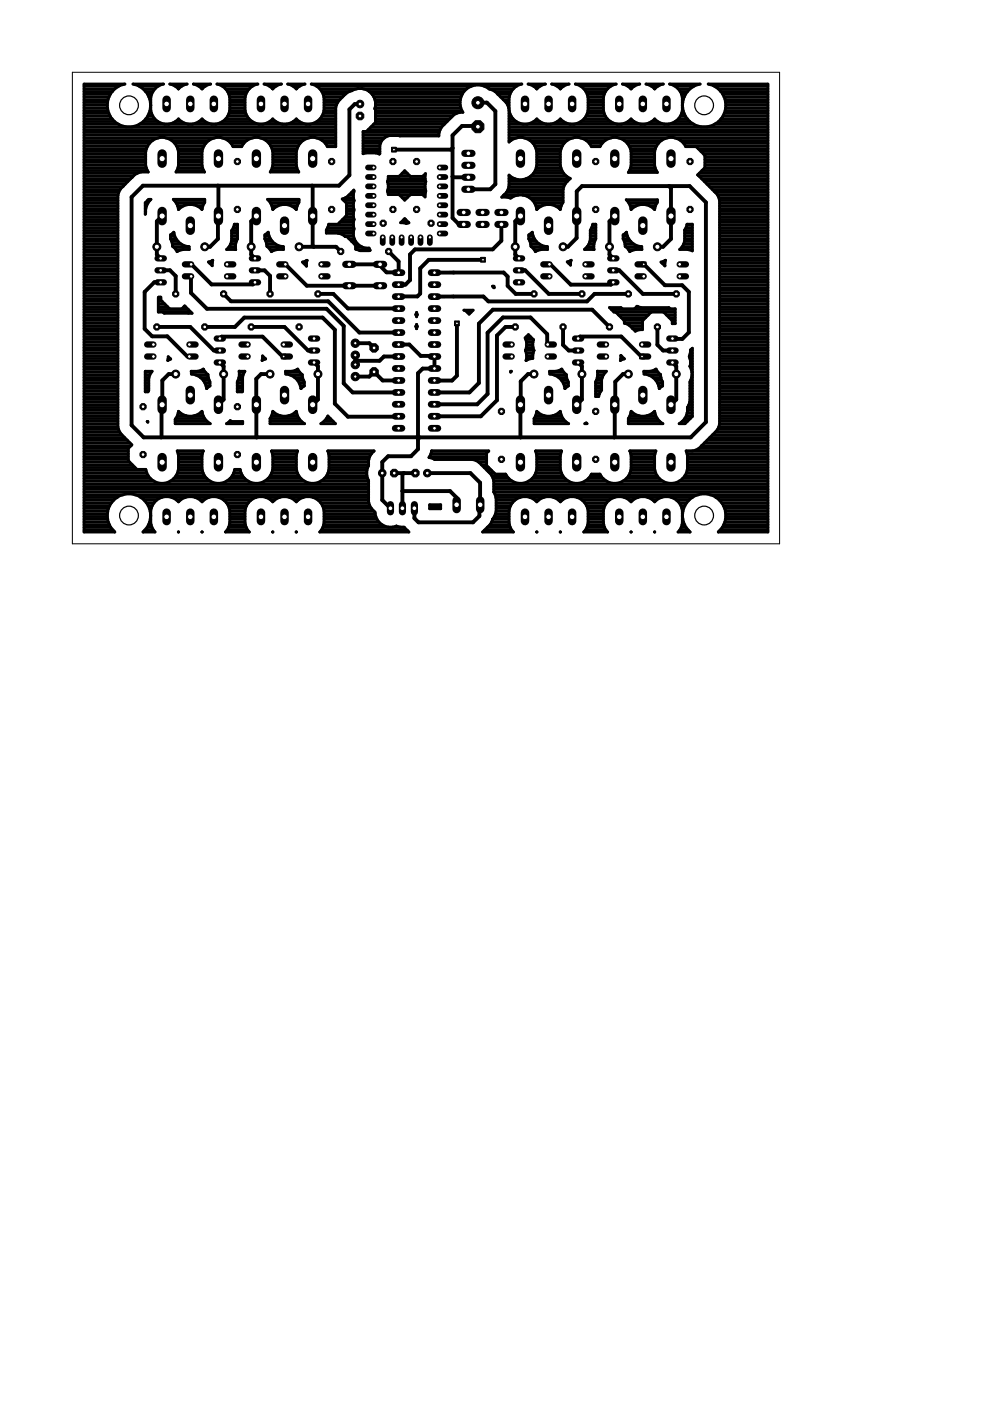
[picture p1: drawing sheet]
<svg xmlns="http://www.w3.org/2000/svg" width="210mm" height="297mm" viewBox="0 0 210 297" stroke-linecap="round" stroke-linejoin="round" font-family="sans-serif">
<g fill="none" stroke="#000" stroke-width=".83">
<path d="M46.2 39.4v11.3l-1.7 1.6h-1.1M66.2 39.4l.1 12.7 .2 .2M76.3 22.1h-1.1l-1.1 1.1v13.9l-2.2 2.3h-41.6l-2.4 2.4v48.3l2.6 2.6h57.9l.2-.2M76.3 22.1h.1M95.9 31.4l-.3 .3h-12.1M95.9 37.4l.2 .2h3.2M101.3 26.9l-.1-.2h-3.2l-2.1 2v17.5l1.4 1.4h1M101.3 21.8h1.9l1.8 1.8v15.5l-1.1 1h-4.6M101.3 21.8h.1M141.8 39.5l.5 .4v10.8l-1.7 1.6h-1.2M34.1 59.8h-1.4l-2 2.1v7.8l1.6 1.6h3.2l4.2 4.3h.5M34.1 59.8v.1"/>
<path d="M34.1 57.3h1.9l1.3 1.2v3.8M34.1 57.3h.1M34.4 45.8l-1.1 1.1v7.1l.8 .8M40.5 56l4.4 4.3h8.7l.5-.4M40.5 58.6v3.5l3.4 3.4h25.3l3.7 3.6v12.2l1.9 1.9h9.7M54.1 57.3h2l1.2 1.2v3.8M54.4 45.8l-1.1 1.1v7.1l.8 .8M60.5 56l4.5 4.6h15.6M63.4 52.3h7.8l1 1M82.4 53.3l2.1 2.1v2.4l-2.5-.1-1.4-1.4v-.3h-6.5M92.1 57.8h14.7l.8 .8v2l1.7 1.7h3.9M102.4 55.1h-11.5l-1.8 1.8v5.4l-.6 .5h-3.9"/>
<path d="M106.3 47.6v3.4l-1.8 1.9h-16.5l-1.1 1.1 .1 5.4-1 .9h-1.5M110 57.3h1.3l5.1 5h7M110 57.3h.1M110.3 45.8l-1.1 1.1v7.1l.8 .8M116.5 56h.2l4.3 4.3h8.5l.5-.4M119.4 52.3h1l1.9-1.8v-9.9l1.1-1.1h22.8l3.5 3.4v46.6l-3.2 3.2h-57.5l-.4 .4M122.3 45.8h.1M130 57.3h1.3l5 5h7.1M130 57.3h.1M130.3 45.8l-1.1 1.1v7.1l.8 .8M136.5 56l4.5 4.5h3.6l1.4 1.4v8.6l-1.3 1.4-2.1-.1M33.3 69.3h7l5 5h1.3"/>
<path d="M37.3 79.3h-1.5l-1.4 1.4v5l-.2 .2-.1 6.8M43.4 69.3h6.4l2-2h16.6l2.6 2.6v15.7l2.8 2.7h10.7M46.6 71.8l.4-.4h8.7l4.2 4.2h.2M46.6 76.9l.8 .8v7l-1.1 1.1M47.4 62.3h.1M47.4 62.3l1.6 1.6h20.6l6.6 6.6h8.3M53.3 69.3h7l5 5h1.3M57.3 79.3h-1.9l-1.1 1 .1 12.3 .1 .1M66.6 76.9l.8 .8v7l-1.1 1.1M67.4 62.3h3.3l3.1 3.1h10.7M75.3 75.3v2M75.3 72.8h3l1 1"/>
<path d="M75.3 79.8h3l1-1 1.8 1.9h3.4M84.5 75.6h-3.1l-.9 .9h-5.2M84.5 73h2.3l2.4 2.5h2.8l.1 2.6h-2.5l-1 1v16.1l-1.5 1.5h-4.8l-1.3 1.3v8l1.8 1.8M84.6 62.8l-.1 .1M96.9 68.6v11.1l-1.1 1h-3.7M109.2 69.3h-2l-1.8 1.8v13.8l-3.5 3.4h-9.8M113.2 79.3h-1.2l-1.6 1.6-.1 11.8M116.1 73l-.1-2.2-3.5-3.5h-5.9l-3.2 3.2v13l-2.2 2.2h-9.1M119.4 69.3v3.8l1.2 1.2h2M122.6 71.8l.4-.4h8.7l4.4 4.2M122.6 74.3h.1M122.6 76.9l.8 .8v7l-1.1 1.1"/>
<path d="M129.2 69.3l-3.6-3.6h-21.1l-3 2.9v12.6l-2 2h-7.4M133.2 79.3h-1.1l-1.6 1.6-.2 11.7-.1 .1M133.2 62.3h-7.2l-1.5 1.6h-21l-1-1h-10.4M139.4 69.3v3.8l1.2 1.2h2M142.6 76.9l.8 .8v7l-1.1 1.1M54.3 85.8h.1M54.4 92.7h.1M110.3 92.7h.1M83.6 100.3h4.5M85.3 104.1h10.1l1.4 1.4v1.5M85.6 100.3l-.3 .3v7.2M90.6 100.3h9.1l2.1 2v4.7l-.2 .2v2.2l-1.3 1.3h-11.6l-.8-.8v-2.1"/>
</g>
<g fill="none" stroke="#000" stroke-width=".61">
<path d="M17.8 20h5.6M17.8 19.4h6M17.8 18.8h6.5M17.8 18.2h7.4M24.3 18.8l1.1-.7 1.1-.3h-8.7v95h6.5M24.3 18.8a4.6 4.6 0 0 0-1.4 4.8 4.6 4.6 0 0 0 3.8 3.3M29.4 18.2h4.2M30.4 18.8l-1.1-.7-1.1-.3h6.5a3.3 3.3 0 0 0-2.7 2.9v2.7a3.4 3.4 0 0 0 2.3 2.8 3.4 3.4 0 0 0 3.5-1 3.3 3.3 0 0 0 5 0 3.4 3.4 0 0 0 3.6 1 3.4 3.4 0 0 0 2.3-2.8v-2.7a3.4 3.4 0 0 0-2.7-2.9h8.7a3.3 3.3 0 0 0-2.8 2.9v2.7a3.4 3.4 0 0 0 2.4 2.8 3.4 3.4 0 0 0 3.5-1 3.3 3.3 0 0 0 5 0 3.4 3.4 0 0 0 3.6 1 3.4 3.4 0 0 0 2.3-2.8v-2.7a3.4 3.4 0 0 0-2.7-2.9h44.6a3.3 3.3 0 0 0-2.7 2.9v2.5l-.5-1.4-2.4-2.4-1.3-.5a3.8 3.8 0 0 0-4.2-.4 3.8 3.8 0 0 0-1.9 3.8M30.4 18.8a4.6 4.6 0 0 1 1.4 4.8 4.6 4.6 0 0 1-3.8 3.3M30.4 18.8h2.5M30.9 19.4h1.5M31.3 20h.9"/>
<path d="M36 17.8h3.7l-1.5 .6-.4 .5-1.2-.9zM37.1 18.2h1.5M37.8 18.8h.1M41 17.8h3.7l-.7 .2-1.2 .9-1.2-.9zM42.1 18.2h1.5M42.8 18.8h.1M47.1 18.2h6.5M47.8 18.8h5.1M48.2 19.4h4.2M48.5 20h3.6M56 17.8h3.7l-.7 .2-1.2 .9-1.2-.9zM57.1 18.2h1.5"/>
<path d="M57.8 18.8h.1M61 17.8h3.7l-.7 .2-1.2 .9-1.2-.9zM62.1 18.2h1.5M62.8 18.8h.1M67.1 18.2h32.9M67.8 18.8h7.9M68.2 19.4h5.8M68.5 20h4.7M77 18.8h22M78.3 19.4h20.1M78.9 20h19.1M102.6 18.2h7"/>
<path d="M103.7 18.8h5.1M105 19.4h3.4M105.6 20h2.5M112 17.8h3.6l-.6 .2-1.2 .9-1.2-.9zM113.1 18.2h1.5M113.8 18.8h.1M117 17.8h3.6l-.6 .2-1.2 .9-1.2-.9zM118.1 18.2h1.4M118.8 18.8h.1M123.1 18.2h6.4M123.8 18.8h5M124.2 19.4h4.2"/>
<path d="M124.5 20h3.6M132 17.8h3.6l-.6 .2-1.2 .9-1.2-.9zM133.1 18.2h1.4M133.8 18.8h.1M137 17.8h3.6l-1.4 .6-.4 .5-1.2-.9zM138.1 18.2h1.4M138.8 18.8h.1M143.1 18.2h4.1M143.8 18.8h2.5M144.2 19.4h1.6M144.5 20h.9M146.3 18.8l1.1-.7 1-.3h-6.4a3.3 3.3 0 0 1 2.7 2.9v2.7a3.4 3.4 0 0 1-2.4 2.8 3.4 3.4 0 0 1-3.5-1 3.3 3.3 0 0 1-5 0 3.4 3.4 0 0 1-3.5 1 3.4 3.4 0 0 1-2.4-2.8v-2.7a3.3 3.3 0 0 1 2.7-2.9h-8.6a3.3 3.3 0 0 1 2.7 2.9v2.7a3.4 3.4 0 0 1-2.4 2.8 3.4 3.4 0 0 1-3.5-1 3.3 3.3 0 0 1-5 0 3.4 3.4 0 0 1-3.5 1 3.4 3.4 0 0 1-2.4-2.8v6.7a3.5 3.5 0 0 1 3.6-.8 3.5 3.5 0 0 1 2.3 2.9v2.9l-.2 .9-.5 .7"/>
<path d="M146.3 18.8a4.6 4.6 0 0 0-1.4 4.8 4.6 4.6 0 0 0 3.7 3.3M151.4 18.2h11.4M152.3 18.8h10.5M152.8 19.4h10M153.2 20h9.6M17.8 26.9h53.4M17.8 39.6h8.2M17.8 39.1h8.7M17.8 38.5h9.3M17.8 37.9h9.9M17.8 37.3h10.5M17.8 36.7h11.3"/>
<path d="M17.8 36.2h13.4M17.8 35.6h13.2M17.8 35h13.1M17.8 34.4h13.1M17.8 33.8h13.1M17.8 33.3h13.1M17.8 32.7h13.1M17.8 32.1h13.1M17.8 31.5h13.3M17.8 31h13.5M17.8 30.4h13.9M17.8 29.8h14.5"/>
<path d="M17.8 29.2h15.8M17.8 28.6h53.4M17.8 28.1h53.4M17.8 27.5h53.4M17.8 26.3h7.3M17.8 25.8h6.5M17.8 25.2h6M17.8 24.6h5.6M17.8 24h5.3M17.8 23.5h5.1M17.8 22.9h5M17.8 22.3h4.9"/>
<path d="M17.8 21.7h5M17.8 21.1h5.1M17.8 20.6h5.3M26.1 39.5h.1M28 37.6h.1M29.5 26.3h41.7M30.4 25.8h3.1M30.9 25.2h1.9M31.3 24.6h1.1M31.6 20.6h.4M31.6 24h.5M31.8 23.5h.2"/>
<path d="M31.8 21.1h.2M31.9 22.9h.1M31.9 21.7h.1M31.9 22.3h.1M35.1 29.2h10.5M36.4 29.8h7.8M37 30.4h6.6M37.2 25.8h1.3M37.4 31h5.8M37.5 36.2h5.7M37.7 31.5h5.3M37.7 35.6h5.3"/>
<path d="M37.8 32.1h5M37.8 35h5M37.8 34.4h5M37.8 33.8h5M37.8 33.3h5M37.8 32.7h5M42.2 25.8h1.3M47 29.2h6.6M47.2 25.8h6.3M47.9 25.2h4.9M48.3 24.6h4.1M48.4 29.8h3.9"/>
<path d="M48.5 24h3.6M48.7 20.6h3.3M48.7 23.5h3.3M48.7 22.9h3.2M48.7 22.3h3.2M48.7 21.7h3.2M48.7 21.1h3.2M49 30.4h2.7M49.4 31h1.9M55.1 29.2h10.5M56.4 29.8h7.8M57 30.4h6.6"/>
<path d="M57.2 25.8h1.3M57.4 31h5.8M57.5 36.2h5.7M57.7 31.5h5.3M57.7 35.6h5.2M57.8 32.1h5M57.8 35h5M57.8 34.4h5M57.8 33.8h5M57.8 33.3h5M57.8 32.7h5M62.2 25.8h1.3"/>
<path d="M67 29.2h4.2M67.2 25.8h4M67.9 25.2h3.3M68.3 24.6h2.9M68.3 29.8h2.9M68.5 24h2.7M68.7 20.6h3.9M68.7 23.5h2.5M68.7 22.9h2.5M68.7 22.3h2.6M68.7 21.7h2.9M68.7 21.1h3.4"/>
<path d="M69 30.4h2.2M69.3 31h1.9M77 32.1h3.5M77 31.5h3.5M77 31h3.5M77 30.4h3.7M77 29.8h3.9M77 29.2h4.5M77 28.6h16M77 28.1h16.1M78.1 27.5h15.2M78.7 26.9h14.9"/>
<path d="M79.2 26.3h15M79.2 20.6h18.5M79.5 21.1h18.1M79.5 22.9h18.2M79.6 25.8h15.2M79.6 25.2h15.8M79.6 24.6h16.4M79.6 24h17.2M79.6 23.5h18.3M79.6 22.3h18M79.6 21.7h18M82.2 38.5h8.1"/>
<path d="M82.3 39.1h7.8M82.3 37.4h2.3l1.2-1.2 1.2 1.2h2.6l.6-.6-.1 1.1 .2 .6-.2 1.4 .2 .6-.2 1.3-.5-.5h-2.6l-1.2 1.1-1.2-1.1h-2.3l-.2-.8 .2-.6-.2-1.4zM82.3 39.6h7.8M82.3 37.9h7.8M84.7 37.3h2.2M85.3 36.7h1.1M89.7 37.3h.4M93.6 26.9l-.3 .7-.3 1.2-10.5-.1-.9 .4a3.6 3.6 0 0 0-1.1 3.6 5.2 5.2 0 0 0-3.5-.1v-4.7h.7l1.9-1.9v-2.8l-.1-.1a3.3 3.3 0 0 0-1.1-3.6 3.3 3.3 0 0 0-3.8-.3l-.5 .2a8.3 8.3 0 0 0-2.7 2.7l-.2 .7v8.3h-1.8a3.5 3.5 0 0 0-3.7-1.9 3.5 3.5 0 0 0-2.9 3v2.9l.6 1.4h-6.1l.5-1.4v-2.9a3.5 3.5 0 0 0-2.9-3 3.5 3.5 0 0 0-3.7 1.9h-1.8a3.5 3.5 0 0 0-3.7-1.9 3.5 3.5 0 0 0-2.9 3v2.9l.3 .9 .3 .5h-6.1l.5-1.4v-2.9a3.5 3.5 0 0 0-3.4-3.1 3.5 3.5 0 0 0-3.5 3.1v2.9l.5 1.4h-1.5l-1.4 .6-2.9 2.9-.6 1.4v49.1l.6 1.4 2.4 2.4-.8 .8M97.6 22.3l.2 .9 .3 .6-1.3 .2-.6 .4-2.6 2.5M106.1 20.6h1.9M106.7 21.1h1.2M107.3 21.7h.6"/>
<path d="M107.7 22.3h.2M107.8 22.9h.1M107.9 39.6h11.6M107.9 26.9h54.9M107.9 39.1h11.9M107.9 38.5h12.4M107.9 37.9h1.2M107.9 37.3h.2M107.9 29.8h.4M107.9 29.2h1.7M107.9 28.6h54.9M107.9 28.1h54.9"/>
<path d="M107.9 27.5h54.9M107.9 26.3h39.2M107.9 25.8h1.6M107.9 25.2h.9M107.9 24.6h.5M107.9 24h.2M107.9 23.5h.1M111.1 29.2h10.5M111.5 37.9h9.4M112.4 29.8h7.8M112.6 37.3h7.5M113 30.4h6.6"/>
<path d="M113.1 36.7a3.5 3.5 0 0 1-5.2 .4v2.3l-.2 .8-.3 .6-.6 .6M113.1 36.7h6.4M113.2 25.8h1.2M113.4 31h5.8M113.5 36.2h5.6M113.6 31.5h5.4M113.7 35.6h5.2M113.8 35h5M113.8 34.4h5M113.8 33.8h5M113.8 33.3h5M113.8 32.7h5"/>
<path d="M113.8 32.1h5M118.2 25.8h1.2M119.5 36.7l-.5-.7-.2-.9v-2.9a3.5 3.5 0 0 1 2.9-3 3.5 3.5 0 0 1 3.7 1.9h1.8a3.5 3.5 0 0 1 3.7-1.9 3.5 3.5 0 0 1 2.9 3v2.9l-.2 .9-.4 .6h6.2l-.4-.6-.2-.9v-2.9a3.5 3.5 0 0 1 2.9-3 3.5 3.5 0 0 1 3.7 1.9h2.2l1.9 1.8v2.6l-1.6 1.6 4.1 4 .6 1.4M119.5 36.7l.6 .7 .8 .4-.9 1-.6 1.4M123 29.2h6.6M123.2 25.8h6.2M123.8 25.2h5M124.2 24.6h4.2M124.3 29.8h4M124.5 24h3.6M124.7 20.6h3.3M124.7 23.5h3.2"/>
<path d="M124.7 22.9h3.2M124.7 22.3h3.2M124.7 21.7h3.2M124.7 21.1h3.2M124.9 30.4h2.8M125.3 31h2M131.1 29.2h10.4M132.4 29.8h7.8M133 30.4h6.6M133.2 25.8h1.2M133.4 31h5.8M133.5 36.2h5.6"/>
<path d="M133.6 31.5h5.4M133.7 35.6h5.2M133.8 32.1h5M133.8 35h5M133.8 34.4h5M133.8 33.8h5M133.8 33.3h5M133.8 32.7h5M138.2 25.8h1.2M143 29.2h19.8M143.2 25.8h3M143.8 25.2h1.9"/>
<path d="M144.3 24.6h1M144.3 29.8h18.5M144.5 24h.6M144.7 20.6h.4M144.7 23.5h.1M144.7 22.9h.1M144.7 22.3h.1M144.7 21.7h.1M144.7 21.1h.2M144.9 30.4h17.9M145.3 31h17.5M148 31.5h14.8"/>
<path d="M148.2 37.3h14.6M148.3 36.7h14.5M148.6 32.1h14.2M148.8 37.9h14M148.8 36.2h14M149.2 32.7h13.6M149.3 38.5h13.5M149.4 35.6h13.4M149.5 35h13.3M149.5 34.4h13.3M149.5 33.8h13.3M149.5 33.3h13.3"/>
<path d="M149.9 39.1h12.9M149.9 26.9a4.6 4.6 0 0 0 4-4.4 4.6 4.6 0 0 0-3.7-4.7h12.6v95h-10.5a4.6 4.6 0 0 0 .3-6.7 4.6 4.6 0 0 0-6.6 0 4.6 4.6 0 0 0 .3 6.7M150.5 39.6h12.3M151.5 26.3h11.3M152.4 25.8h10.4M152.9 25.2h9.9M153.3 24.6h9.5M153.5 20.6h9.3M153.5 24h9.3M153.7 21.1h9.1M153.8 23.5h9M153.8 21.7h9"/>
<path d="M153.8 22.9h9M153.9 22.3h8.9M17.8 52.9h7.2M17.8 41.4h7.2M17.8 52.3h7.2M17.8 59.8h7.2M17.8 59.3h7.2M17.8 58.7h7.2M17.8 58.1h7.2M17.8 57.5h7.2M17.8 57h7.2M17.8 56.4h7.2"/>
<path d="M17.8 55.8h7.2M17.8 55.2h7.2M17.8 54.7h7.2M17.8 54.1h7.2M17.8 53.5h7.2M17.8 51.8h7.2M17.8 51.2h7.2M17.8 50.6h7.2M17.8 50h7.2M17.8 49.4h7.2M17.8 48.9h7.2M17.8 48.3h7.2"/>
<path d="M17.8 47.7h7.2M17.8 47.1h7.2M17.8 46.5h7.2M17.8 46h7.2M17.8 45.4h7.2M17.8 44.8h7.2M17.8 44.2h7.2M17.8 43.7h7.2M17.8 43.1h7.2M17.8 42.5h7.2M17.8 41.9h7.2M17.8 40.8h7.4"/>
<path d="M17.8 40.2h7.7M30.8 43l.7-.7h.5a3.9 3.9 0 0 0-1.2 3.1zM30.8 45.4h.1M30.8 44.8h.1M30.8 44.2h.1M30.8 43.7h.3M30.8 43.1h.5M31.3 42.5h.4M36.2 50.6h1.1M36.2 50h.8M36.4 51.2h1.4M36.6 51.8h1.8"/>
<path d="M36.6 49.4h.3M36.7 42.3h6.7v.6l-.3 .6-.3 .9a3.4 3.4 0 0 0-5 0 3.2 3.2 0 0 0-1.1-2.1zM37 42.5h6.4M37.3 52.9h1.4M37.4 43.1h5.9M37.7 43.7h1.2M37.8 44.2h.2M39.9 52.3a3.5 3.5 0 0 1-3-3.1l-.7 .6v.9l.2 .3 .2 1.2 .7 .6 .2 .6 1.3-.5h1.3v-.6h-3.4M41.8 43.7h1.2M42.7 44.2h.2M44.2 55.5l.9-.3-.1 1.1zM44.4 55.8h.6"/>
<path d="M45 55.2h.1M48.6 52.3h1.3M48.9 51.8h1.1M49.1 51.2h1M49.1 50.6h1.3M49.1 50h1.3M49.1 49.4h1.3M49.1 48.9h1.3M49.5 48.3h.9M49.7 47.7h.7M49.7 47.5h.7v3.2a3.1 3.1 0 0 0-.4 2.2h-2a3.8 3.8 0 0 0 1.1-4l.5-.7zM49.9 52.9h.1"/>
<path d="M56.2 50.6h1.1M56.2 50h.8M56.4 51.2h1.3M56.5 51.8h1.9M56.6 49.4h.3M56.7 52.3h3.4v.6h-2.8M56.7 42.3h6.7v.6l-.3 .6-.3 .9a3.4 3.4 0 0 0-5 0 3.4 3.4 0 0 0-1.1-2.1zM57 42.5h6.4M57.4 43.1h5.9M57.7 43.7h1.2M57.8 44.2h.2M59.9 52.3a3.5 3.5 0 0 1-3-3.1l-.7 .6v.9l.4 1.5 1 1.2 1.2-.5"/>
<path d="M61.8 43.7h1.2M62.6 44.2h.2M64.1 55.6l1-.4-.1 1.2zM64.4 55.8h.6M64.9 56.4h.1M65 55.2h.1M69.2 48.9h5.8M69.4 48.3h5.6M69.7 47.7h5.2M71.7 49.4h3.2M72.1 47.1h2.8M72.6 46.5h2.5"/>
<path d="M72.9 42.5h2.2M73 50h2M73.2 46h1.7M73.2 41.9h1.7M73.5 43.1v2.6l-1.9 1.8h-1.9l-.5 1.2v.7h2.4l.8 .2 .8 .6h.4l1.8 1.8v.8l.9 .3h2h.2l-.2-.5a3.1 3.1 0 0 1-3.2-4.1l-.2-1.4M73.5 45.4h1.4M73.5 44.8h1.5M73.5 44.2h1.5M73.5 43.7h1.4M73.5 43.1h1.4M74 41.4h.9M74 50.6h1.1"/>
<path d="M74.5 51.2h.9M74.5 40.8h.5M74.9 41.9l.1-1.6-1.4 1.4-1 .5 .9 .9M74.9 43.1l.2 1.4-.2 1.4M74.9 41.9l.2 .6M74.9 45.9l.2 .6M75.1 42.5l-.2 .6M75.1 46.5l-.2 .6M75.1 51.8h.8M75.4 52.3h1.3M75.6 52.9h2.8M82.2 40.8h8"/>
<path d="M82.2 40.2h8M84.7 41.4h2.2M84.9 47.2l.9-.8 .9 .8-.6 .2zM85 47.1h1.6M85.3 41.9h1M85.6 46.5h.4M89.7 41.4h.4M106.8 41.4h12.6M107.4 40.8h12M107.7 40.2h11.7M108 41.9h.4M109.9 41.3l-.9 .3-.7 .4-.8-.2h-1.1l.4-.4"/>
<path d="M112.1 50.6h1.2M112.1 50h.9M112.3 41.9h7.1M112.4 51.2h1.3M112.5 51.8h1.9M112.6 49.4h.3M112.7 52.3h3.4v.6h-2.8M112.9 42.5h6.5M113.4 43.1h5.9M113.6 43.7h1.3M113.8 44.2h.2M115.8 52.3a3.4 3.4 0 0 1-3-3.1l-.7 .6v.9l.5 1.5 .6 .6 .3 .6 1.3-.5"/>
<path d="M117.8 43.7h1.2M118.6 44.2h.2M119.4 40.2v2.7l-.6 1.5a3.4 3.4 0 0 0-5 0 3.5 3.5 0 0 0-3-3.1M120.3 55.5l.8-.3-.1 1zM120.5 55.8h.5M121 55.2h.1M124.5 52.3h1.4M124.9 51.8h1M125.1 51.2h1M125.2 50.6h1.1M125.2 50h1.1M125.2 49.4h1.1"/>
<path d="M125.2 48.9h1.1M125.4 48.3h.9M125.6 47.7h.7M125.7 47.5h.6v3.2a3.1 3.1 0 0 0-.4 2.2h-2a3.8 3.8 0 0 0 1.3-4.1zM125.9 52.9h.1M132.1 50.6h1.2M132.1 50h.9M132.4 51.2h1.3M132.5 51.8h1.9M132.6 49.4h.3M132.8 42.4h6.6v.5l-.4 .6-.2 .9a3.4 3.4 0 0 0-5 0 3.1 3.1 0 0 0-1-2zM132.9 42.5h6.5"/>
<path d="M133.2 52.9h1.5M133.3 43.1h6M133.6 43.7h1.3M133.8 44.2h.2M135.8 52.3a3.5 3.5 0 0 1-3-3.1l-.7 .6v.9l.2 .3 .2 1.2 .7 .6 .3 .6 1.3-.5h1.3v-.6h-3.4M137.8 43.7h1.2M138.6 44.2h.2M140.1 55.6l1-.4-.1 1.2zM140.4 55.8h.6M141 56.4h.1M141 55.2h.1M144.6 52.3h2.2"/>
<path d="M145 51.8h1.8M145.1 51.2h1.7M145.2 50.6h1.6M145.2 50h1.6M145.2 49.4h1.6M145.2 48.9h1.6M145.4 48.3h1.4M145.6 47.7h1.2M145.7 47.5h1.1v5.7l-1-.3h-1.7l.8-1.1 .3-.8v-2.2zM145.9 52.9h.9M151.1 40.2h11.7M151.6 40.8h11.2"/>
<path d="M152.1 41.4h10.7M152.4 41.9h10.4M152.6 52.9h10.2M152.6 42.5v47.4M152.6 52.3h10.2M152.6 59.8h10.2M152.6 59.3h10.2M152.6 58.7h10.2M152.6 58.1h10.2M152.6 57.5h10.2M152.6 57h10.2M152.6 56.4h10.2"/>
<path d="M152.6 55.8h10.2M152.6 55.2h10.2M152.6 54.7h10.2M152.6 54.1h10.2M152.6 53.5h10.2M152.6 51.8h10.2M152.6 51.2h10.2M152.6 50.6h10.2M152.6 50h10.2M152.6 49.4h10.2M152.6 48.9h10.2M152.6 48.3h10.2"/>
<path d="M152.6 47.7h10.2M152.6 47.1h10.2M152.6 46.5h10.2M152.6 46h10.2M152.6 45.4h10.2M152.6 44.8h10.2M152.6 44.2h10.2M152.6 43.7h10.2M152.6 43.1h10.2M152.6 42.5h10.2M17.8 76h7.2M17.8 61h7.2"/>
<path d="M17.8 79.5h7.2M17.8 78.9h7.2M17.8 78.3h7.2M17.8 77.7h7.2M17.8 77.2h7.2M17.8 76.6h7.2M17.8 75.4h7.2M17.8 74.9h7.2M17.8 74.3h7.2M17.8 73.7h7.2M17.8 73.1h7.2M17.8 72.6h7.2"/>
<path d="M17.8 72h7.2M17.8 71.4h7.2M17.8 70.8h7.2M17.8 70.2h7.2M17.8 69.7h7.2M17.8 69.1h7.2M17.8 68.5h7.2M17.8 67.9h7.2M17.8 67.4h7.2M17.8 66.8h7.2M17.8 66.2h7.2M17.8 65.6h7.2"/>
<path d="M17.8 65h7.2M17.8 64.5h7.2M17.8 63.9h7.2M17.8 63.3h7.2M17.8 62.7h7.2M17.8 62.1h7.2M17.8 61.6h7.2M17.8 60.4h7.2M30.8 78.7h1.5l-.6 .8-.2 .8v2.5l-.1 .3h-.6zM30.8 79.5h1M30.8 78.9h1.3M33.6 65.6h6.3"/>
<path d="M33.6 65h1.9M33.6 64.5h1.3M33.6 63.9h.8M33.6 63.3h.5M33.7 63h.4v.6l1.9 1.9h2.6l.6-.6 1.5 1.5h-5.9l-.2-.2h-1zM34.6 66.2h5.9M35.7 76h.4M35.7 75.6l.5 .5-.6 .3zM39 65h.3M40.6 78.9h2.9M41.4 79.5h2.7M43 78.3h.2"/>
<path d="M50.7 78.7h1.2l-.5 1.2v3.2h-1.1v-2.2a3.1 3.1 0 0 0 .4-2.2zM50.7 79.5h.9M50.7 78.9h1.1M55.7 76h.5M55.7 75.5l.6 .6-.7 .3zM60.5 78.7h1.4l1.2-.4 1 1.1 .4 1.5v.9l-.7 .6a3.4 3.4 0 0 0-3.2-3.1zM60.6 78.9h2.9M61.4 79.5h2.7M63 78.3h.2M88.2 69.1h.2M88.2 66.8h.2M88.3 69.7h.1"/>
<path d="M88.3 66.2l.2 .5-.2 .5-.1-.5zM88.3 68.8l.2 .4-.2 .5-.1-.5zM98.4 65.8h1.9l-.8 .8-.7-.7zM99.1 66.2h.8M104.4 60.7h.3v.3zM104.7 61h.1M108.3 78.7h.1l-.1 .2zM111.4 74.3h1.8M111.4 74.3a3 3 0 0 0-.1-2.7l.7-.6 1.1 1a3.6 3.6 0 0 0 .1 2.4l-.2 .8v.8l-1.4 .4M111.4 74.3l.3 1.7M111.5 72h1.6M111.6 76.4h.1"/>
<path d="M111.6 74.9h1.5M111.6 73.7h1.4M111.6 71.4h.9M111.6 72.6h1.4M111.7 76h1M111.7 76l-.1 .4M111.7 75.4h1.3M111.7 73.1h1.3M116.6 78.9h2.9M117.4 79.5h2.7M119 78.3h.1M126.7 78.7h1.9a3.9 3.9 0 0 0-1 4l-.7 1.4h-.6v-3.2a3.1 3.1 0 0 0 .4-2.2z"/>
<path d="M126.7 79.5h1.3M126.7 78.9h1.7M129.2 65.2h2.5l.2 .3h2.6l.6-.6 .8 .3h5.9l.3 .3h1.1v3.1h-.7v-.6l-1.8-1.8h-2.6l-1.9 1.8v1.9h-.5l-1 .3-1.2-1.2-1.1-.5v-.5l-1.9-1.8h-.3zM129.6 65.6h13.6M130.6 66.2h7.4M131.1 66.8h6.4M131.6 76h.7M131.6 75.4l.8 .7-.9 .4zM131.6 75.4h.1M131.7 67.4h5.2M132.3 67.9h4M132.4 68.5h3.8"/>
<path d="M133.6 69.1h2.6M134.1 69.7h2.1M135 65h.3M136.5 78.9h3M137.4 79.5h2.7M139 78.3h.1M140.7 66.2h2.5M141.3 66.8h1.9M141.9 67.4h1.3M142.5 67.9h.7M142.5 68.5h.7M146.2 75.4h.6"/>
<path d="M146.3 76h.5M146.3 77.7a3.2 3.2 0 0 0-.1-2.2l.2-1.3 .4-.4v14.5l-1.6 1.5h-1.2l1.1-.9 .4-.8M146.3 77.7a3.2 3.2 0 0 1 0 3.2v4.2l-.2 .7M146.3 77.7h.1M146.3 77.7h.5M146.3 74.9h.5M146.4 77.2h.4M146.4 76.6h.4M146.4 74.3h.4M146.6 78.3h.2M146.7 79.5h.1M146.7 78.9h.1"/>
<path d="M152.6 76h10.2M152.6 61h10.2M152.6 79.5h10.2M152.6 78.9h10.2M152.6 78.3h10.2M152.6 77.7h10.2M152.6 77.2h10.2M152.6 76.6h10.2M152.6 75.4h10.2M152.6 74.9h10.2M152.6 74.3h10.2M152.6 73.7h10.2"/>
<path d="M152.6 73.1h10.2M152.6 72.6h10.2M152.6 72h10.2M152.6 71.4h10.2M152.6 70.8h10.2M152.6 70.2h10.2M152.6 69.7h10.2M152.6 69.1h10.2M152.6 68.5h10.2M152.6 67.9h10.2M152.6 67.4h10.2M152.6 66.8h10.2"/>
<path d="M152.6 66.2h10.2M152.6 65.6h10.2M152.6 65h10.2M152.6 64.5h10.2M152.6 63.9h10.2M152.6 63.3h10.2M152.6 62.7h10.2M152.6 62.1h10.2M152.6 61.6h10.2M152.6 60.4h10.2M17.8 99.7h13.2M17.8 99.1h10.8"/>
<path d="M17.8 98.6h10.2M17.8 98h9.7M17.8 97.4h9.4M17.8 96.8h9.4M17.8 96.2h9.4M17.8 95.7h9.4M17.8 95.1h9.4M17.8 94.5h10M17.8 93.9h9.8M17.8 93.3h9.2M17.8 92.8h8.6M17.8 92.2h8"/>
<path d="M17.8 91.6h7.6M17.8 91h7.3M17.8 90.5h7.2M17.8 89.9h7.2M17.8 89.3h7.2M17.8 88.7h7.2M17.8 88.1h7.2M17.8 87.6h7.2M17.8 87h7.2M17.8 86.4h7.2M17.8 85.8h7.2M17.8 85.3h7.2"/>
<path d="M17.8 84.7h7.2M17.8 84.1h7.2M17.8 83.5h7.2M17.8 83h7.2M17.8 82.4h7.2M17.8 81.8h7.2M17.8 81.2h7.2M17.8 80.6h7.2M17.8 80.1h7.2M27.2 95.1v2.6l1.8 1.8h1.9a3.5 3.5 0 0 0 3.5 3 3.5 3.5 0 0 0 3.4-3.1v-2.9l-.2-.8M30.8 83h.6M30.8 82.4h.7"/>
<path d="M30.8 81.8h.7M30.8 81.2h.7M30.8 80.6h.7M30.8 80.1h.8M31.2 89.4l.1 .1zM37.1 88.9l.1 .1M37.1 89.3h6.8M37.3 88.7h6.1M37.6 88.1l-.5 .8M37.6 95.7l5.5-.1a6.9 6.9 0 0 0 0 4.7 3.5 3.5 0 0 0 3.6 2.2 3.5 3.5 0 0 0 3.1-3h1.1a3.5 3.5 0 0 0 3.5 3 3.5 3.5 0 0 0 3.4-3.1v-2.9l-.2-.8M37.6 95.7h5.5M37.6 88.1h1.9"/>
<path d="M37.8 96.2h5.1M37.8 87.6h.4M37.8 99.7h5.1M37.8 99.1h5M37.8 98.6h5M37.8 98h5M37.8 97.4h5M37.8 96.8h5M38.2 87.5a3.5 3.5 0 0 0 4.3 0M38.2 87.5l-.4-.3-.2 .9M41.2 88.1h1.9M42.4 87.6h.5"/>
<path d="M42.5 87.5l.3-.3 .3 .9M42.5 80.1h1.7M43.1 88.1l.4 .8 1.1 .9h-7.5v-.9M43.1 80.6h1.2M43.1 80.6a3.3 3.3 0 0 0-2.5-1.3l-.1-.6h1.4l1.2-.4 .3 .5 .7 .6 .4 1.5v.9l-.7 .6M43.1 80.6l.5 .8 .2 1M43.4 81.2h1.1M43.7 81.8h.8M43.8 82.4h.1M48 89.8l.8-.6 .2 .2h2.5v.4zM48.7 89.3h.3M49.7 99.7h1.2"/>
<path d="M50.3 83h1.1M50.3 82.4h1.1M50.3 81.8h1.1M50.3 81.2h1.1M50.5 80.6h.9M50.7 80.1h.7M57.3 89.3h6.6M57.3 88.7h6.1M57.6 88.1l-.3 .7v1h7.3l-1.1-.9-.4-.8M57.6 95.7h5.5M57.6 88.1h1.9M57.8 99.7h5.1"/>
<path d="M57.8 96.2h5.1M57.8 87.6h.4M57.8 99.1h5M57.8 98.6h5M57.8 98h5M57.8 97.4h5M57.8 96.8h5M58.2 87.5a3.5 3.5 0 0 0 4.3 0M58.2 87.5l-.4-.3-.2 .9M61.2 88.1h1.9M62.4 87.6h.5M62.5 87.5l.3-.3 .3 .9"/>
<path d="M62.5 80.1h1.7M63.1 95.7l-.3 .8v2.9a3.5 3.5 0 0 0 3.5 3.1 3.5 3.5 0 0 0 3.5-3.1v-2.9l-.3-.8M63.1 80.6h1.2M63.4 81.2h1.1M63.7 81.8h.8M63.8 82.4h.1M68.7 89.3h1.9M69.2 88.7h.8M69.5 88.2l1.6 1.6h-3.1l1.1-.9zM69.5 95.7l9.8-.1-.6 .6M69.5 95.7h9.8M69.7 96.2h9"/>
<path d="M69.7 99.7h8.1M69.8 99.1h8.2M69.8 98.6h8.3M69.8 98h8.3M69.8 97.4h8.4M69.8 96.8h8.6M78.7 96.2l-.6 1.4v1.1a3.1 3.1 0 0 0 0 3.2v4.5l.3 .7 .3 .7 .8 .8v.3M91.1 96.8h12.1M91.4 96.2h11.8M91.5 95.6h12.1l-.4 .5v2.6l1.8 1.8h2.2a3.5 3.5 0 0 0 3.7 2 3.5 3.5 0 0 0 2.9-3.1v-2.9l-.2-.8M91.5 95.6l-.5 1.4 1.2 .4h7.9l1.4 .6M91.5 95.6h.1"/>
<path d="M91.5 95.7h12.1M92.1 97.4h11.1M101.5 98h1.7M101.5 98l2.6 2.6 .6 1.4M102.1 98.6h1.1M102.7 99.1h.9M103.2 99.7h1M113.2 89.3h6.6M113.2 88.7h6.2M113.6 88.1l-.4 .7M113.6 95.7h5.4M113.6 88.1h1.9"/>
<path d="M113.7 96.2h5.2M113.7 87.6h.5M113.7 99.7h5.2M113.8 99.1h5M113.8 98.6h5M113.8 98h5M113.8 97.4h5M113.8 96.8h5M114.2 87.5a3.4 3.4 0 0 0 4.6-.3l.2 .9M114.2 87.5l-.4-.3-.2 .9M117.2 88.1h1.8M118.4 87.6h.5"/>
<path d="M118.5 80.1h1.6M119 88.1l.5 .8 1.1 .9h-7.4v-1M119 95.7l-.2 .8v2.9a3.5 3.5 0 0 0 2.9 3.1 3.5 3.5 0 0 0 3.7-2h1.8a3.5 3.5 0 0 0 3.7 1.9 3.5 3.5 0 0 0 2.9-3v-2.9l-.2-.8M119.1 80.6a3.3 3.3 0 0 0-2.5-1.3l-.1-.6h1.4l1.2-.4 1 1.1 .4 1.5v.9l-.7 .6M119.1 80.6l.4 .8 .3 1M119.1 80.6h1.2M119.4 81.2h1.1M119.6 81.8h.9M119.8 82.4h.1M124 89.8l.3-.1 .2 .1zM126.3 83.5h.8M126.3 83h1.1"/>
<path d="M126.3 82.4h1.3M126.3 81.8h1.3M126.3 81.2h1.3M126.5 80.6h1.1M126.6 80.1h1.1M127.6 82.7h.1M133.2 89.3h6.6M133.2 88.7h6.2M133.6 95.7h5.4M133.6 88.1l-.4 .7v1h7.3l-1-.9-.5-.8M133.6 88.1l.2-.9a3.4 3.4 0 0 0 5 0l.2 .9M133.6 88.1h1.9"/>
<path d="M133.7 96.2h5.2M133.7 87.6h.5M133.8 99.7h5.1M133.8 99.1h5M133.8 98.6h5M133.8 98h5M133.8 97.4h5M133.8 96.8h5M137.1 88.1h1.9M138.4 87.6h.5M138.5 80.1h1.6M139 95.7l-.2 .8v2.9a3.5 3.5 0 0 0 3.5 3.1 3.5 3.5 0 0 0 3.5-3.1v-2.9l-.3-.8"/>
<path d="M139.1 80.6h1.2M139.1 80.6a3.3 3.3 0 0 0-2.6-1.3v-.6h1.3l1.3-.4 .3 .5 .7 .6 .2 1.2 .2 .3v.9l-.7 .6M139.1 80.6l.5 .8 .2 1M139.4 81.2h1.1M139.6 81.8h.9M139.8 82.4h.1M144.7 89.3h1.1M145.2 88.7h1.1M145.5 95.7h17.3M145.5 88.1h1.3M145.7 96.2h17.1M145.7 87.6h1.1"/>
<path d="M145.7 99.7h17.1M145.8 86.4v.9l-.3 .8M145.8 99.1h17M145.8 98.6h17M145.8 98h17M145.8 97.4h17M145.8 96.8h17M145.8 87h1M145.8 86.4h1M146.1 85.8l-.3 .6M146.1 85.8h.7M146.2 85.3h.6"/>
<path d="M146.3 84.7h.5M146.3 84.1h.5M146.3 83.5h.5M146.3 83h.5M146.3 82.4h.5M146.3 81.8h.5M146.3 81.2h.5M146.5 80.6h.3M146.6 80.1h.2M148.2 95.1h14.6M148.8 94.5h14M149.4 93.9h13.4"/>
<path d="M149.9 93.3h12.9M150.5 92.8h12.3M151.1 92.2h11.7M151.7 91.6h11.1M152.1 91h10.7M152.4 90.5h10.4M152.6 89.9l-.6 1.4-3.8 3.7-1.4 .6-1.3 .1M152.6 89.9h10.2M152.6 89.3h10.2M152.6 88.7h10.2M152.6 88.1h10.2M152.6 87.6h10.2"/>
<path d="M152.6 87h10.2M152.6 86.4h10.2M152.6 85.8h10.2M152.6 85.3h10.2M152.6 84.7h10.2M152.6 84.1h10.2M152.6 83.5h10.2M152.6 83h10.2M152.6 82.4h10.2M152.6 81.8h10.2M152.6 81.2h10.2M152.6 80.6h10.2"/>
<path d="M152.6 80.1h10.2M17.8 112.4h6.2M17.8 111.8h5.7M17.8 111.3h5.4M17.8 110.7h5.1M17.8 110.1h5M17.8 109.5h5M17.8 108.9h5M17.8 108.4h5.1M17.8 107.8h5.2M17.8 107.2h5.5M17.8 106.6h5.8"/>
<path d="M17.8 106h6.3M17.8 105.5h7M17.8 104.9h8.3M17.8 104.3h60.3M17.8 103.7h60.3M17.8 103.2h60.3M17.8 102.6h60.3M17.8 102h14.8M17.8 101.4h14.1M17.8 100.9h13.6M17.8 100.3h13.3M24.3 112.8h.1"/>
<path d="M28.6 104.9h49.5M29.8 105.5h4.5M30.6 106h2.6M30.7 112.4h1.8M31.1 106.6h1.5M31.2 111.8h1M31.4 107.2h.9M31.5 111.3h.5M31.7 107.8h.4M31.7 110.7h.3M31.8 108.4h.2M31.8 110.1h.2"/>
<path d="M31.9 108.9h.1M31.9 109.5h.1M36.1 102h8.5M36.4 105.5h2.9M36.9 101.4h6.9M37.3 100.9h6.1M37.5 106h.7M37.6 100.3h5.5M37.8 112.8h.1M41.4 105.5h2.9M42.5 106h.7M42.8 112.8h.1"/>
<path d="M46.4 105.5h7.9M47.5 106h5.7M48 102h4.6M48 106.6h4.6M48.1 112.4h4.4M48.4 107.2h3.9M48.5 111.8h3.7M48.6 107.8h3.5M48.6 111.3h3.4M48.7 110.7h3.2M48.7 110.1h3.2M48.7 109.5h3.2"/>
<path d="M48.7 108.9h3.2M48.7 108.4h3.2M48.8 101.4h3.1M49.2 100.9h2.2M49.6 100.3h1.5M56.1 102h8.5M56.4 105.5h2.9M56.8 101.4h7M57.3 100.9h6.1M57.5 106h.7M57.6 100.3h5.4M57.8 112.8h.1"/>
<path d="M61.4 105.5h2.9M62.5 106h.7M62.8 112.8h.1M66.4 105.5h11.7M67.5 106h10.6M68 102h10.1M68.1 106.6h10.1M68.1 112.4h18.2M68.4 107.2h10M68.5 111.8h17.2M68.6 107.8h10.1M68.6 111.3h12.4"/>
<path d="M68.7 110.7h11.6M68.7 110.1h11.2M68.7 109.5h11M68.7 108.9h10.8M68.7 108.4h10.6M68.8 101.4h9.2M69.2 100.9h8.6M69.6 100.3h8.2M79.5 108.9a3.3 3.3 0 0 0 4.6 2.6l1.6 .3 1 1h-18.9l.2-.2a5.9 5.9 0 0 0 .5-5.2 3.4 3.4 0 0 0-5.7-1 3.3 3.3 0 0 0-5 0 3.4 3.4 0 0 0-3.5-1 3.4 3.4 0 0 0-2.4 2.8v2.7l.3 .9 .7 1h-5.1l.2-.2a5.9 5.9 0 0 0 .5-5.2 3.4 3.4 0 0 0-5.7-1 3.3 3.3 0 0 0-5 0 3.4 3.4 0 0 0-3.5-1 3.4 3.4 0 0 0-2.3 2.8v2.7l.2 .9 .7 1h-2.6a4.6 4.6 0 0 0 .4-6.7 4.6 4.6 0 0 0-6.7 0 4.6 4.6 0 0 0 .3 6.7M91.1 107h2.3v.9h-2.3zM91.1 107.8h2.3M91.1 107.2h2.3"/>
<path d="M102.7 112.4h5.8M103.3 111.8h4.9M103.8 100.3h1M103.9 111.3h4.1M104.2 110.7h3.7M104.3 100.9h3.1M104.4 110.1h3.5M104.5 101.4h3.4M104.7 104.3l.5 1.4v2.7M104.7 102v2.3M104.7 104.3h58.1M104.7 103.7h58.1"/>
<path d="M104.7 103.2h58.1M104.7 102.6h58.1M104.7 102h3.9M104.8 109.5h3.1M105 104.9h43.1M105.1 108.9h2.8M105.1 105.5h5.1M105.2 108.4l-.2 .8-1.1 2-1.6 1.6h6.6l-.3-.2a5.9 5.9 0 0 1-.4-5.2 3.4 3.4 0 0 1 5.6-1 3.3 3.3 0 0 1 5 0 3.4 3.4 0 0 1 3.5-1 3.4 3.4 0 0 1 2.4 2.8v2.7l-.2 .9-.7 1h5l-.2-.2a5.8 5.8 0 0 1 0-6 3.4 3.4 0 0 1 5.2-.2 3.3 3.3 0 0 1 5 0 3.4 3.4 0 0 1 3.5-1 3.4 3.4 0 0 1 2.4 2.8v2.7l-.2 .9-.7 1h2.5M105.2 108.4h2.7M105.2 107.8h2.9M105.2 107.2h3.1M105.2 106.6h3.4"/>
<path d="M105.2 106h4M112.1 102h8.4M112.4 105.5h2.9M112.8 101.4h7M113.3 100.9h6M113.5 106h.7M113.6 100.3h5.4M113.8 112.8h.1M117.4 105.5h2.8M118.4 106h.8M118.8 112.8h.1M122.4 105.5h7.8"/>
<path d="M123.4 106h5.8M124 102h4.6M124 106.6h4.6M124.1 112.4h4.4M124.4 107.2h3.8M124.4 111.8h3.8M124.6 107.8h3.4M124.6 111.3h3.4M124.7 110.7h3.2M124.7 110.1h3.2M124.7 109.5h3.2M124.7 108.9h3.2"/>
<path d="M124.7 108.4h3.2M124.8 101.4h3.1M125.2 100.9h2.2M132.1 102h8.4M132.4 105.5h2.8M132.8 101.4h7M133.3 100.9h6M133.5 106h.7M133.6 100.3h5.4M133.8 112.8h.1M137.4 105.5h2.8M138.5 106h.6"/>
<path d="M138.8 112.8h.1M142.4 105.5h4.4M143.4 106h2.7M144 102h18.8M144 106.6h1.6M144.1 112.4h1.8M144.4 107.2h.8M144.4 111.8h1.1M144.6 107.8h.4M144.6 111.3h.6M144.7 110.7h.2M144.7 110.1h.1"/>
<path d="M144.7 109.5h.1M144.7 108.9h.1M144.7 108.4h.1M144.7 101.4h18.1M145.2 100.9h17.6M145.5 100.3h17.3M146.3 112.8h.1M150.5 104.9h12.3M151.8 105.5h11M152.5 106h10.3M152.7 112.4h10.1M153 106.6h9.8"/>
<path d="M153.1 111.8h9.7M153.4 107.2h9.4M153.4 111.3h9.4M153.6 107.8h9.2M153.7 110.7h9.1M153.8 108.4h9M153.8 110.1h9M153.9 108.9h8.9M153.9 109.5h8.9"/>
</g>
<path d="M93.2 49.5h1.2" fill="none" stroke="#000" stroke-width="1.2"/>
<circle cx="93.2" cy="49.5" r=".36" fill="#fff" stroke="#000" stroke-width=".21"/>
<path d="M93.2 47.5h1.2" fill="none" stroke="#000" stroke-width="1.2"/>
<circle cx="93.2" cy="47.5" r=".36" fill="#fff" stroke="#000" stroke-width=".21"/>
<path d="M93.2 45.5h1.2" fill="none" stroke="#000" stroke-width="1.2"/>
<circle cx="93.2" cy="45.5" r=".36" fill="#fff" stroke="#000" stroke-width=".21"/>
<path d="M93.2 43.5h1.2" fill="none" stroke="#000" stroke-width="1.2"/>
<circle cx="93.2" cy="43.5" r=".36" fill="#fff" stroke="#000" stroke-width=".21"/>
<path d="M93.2 41.5h1.2" fill="none" stroke="#000" stroke-width="1.2"/>
<circle cx="93.2" cy="41.5" r=".36" fill="#fff" stroke="#000" stroke-width=".21"/>
<path d="M93.2 39.5h1.2" fill="none" stroke="#000" stroke-width="1.2"/>
<circle cx="93.2" cy="39.5" r=".36" fill="#fff" stroke="#000" stroke-width=".21"/>
<path d="M93.2 37.5h1.2" fill="none" stroke="#000" stroke-width="1.2"/>
<circle cx="93.2" cy="37.5" r=".36" fill="#fff" stroke="#000" stroke-width=".21"/>
<path d="M93.2 35.5h1.2" fill="none" stroke="#000" stroke-width="1.2"/>
<circle cx="93.2" cy="35.5" r=".36" fill="#fff" stroke="#000" stroke-width=".21"/>
<path d="M78 49.5h1.2" fill="none" stroke="#000" stroke-width="1.2"/>
<circle cx="79.2" cy="49.5" r=".36" fill="#fff" stroke="#000" stroke-width=".21"/>
<path d="M78 47.5h1.2" fill="none" stroke="#000" stroke-width="1.2"/>
<circle cx="79.2" cy="47.5" r=".36" fill="#fff" stroke="#000" stroke-width=".21"/>
<path d="M78 45.5h1.2" fill="none" stroke="#000" stroke-width="1.2"/>
<circle cx="79.2" cy="45.5" r=".36" fill="#fff" stroke="#000" stroke-width=".21"/>
<path d="M78 43.5h1.2" fill="none" stroke="#000" stroke-width="1.2"/>
<circle cx="79.2" cy="43.5" r=".36" fill="#fff" stroke="#000" stroke-width=".21"/>
<path d="M78 41.5h1.2" fill="none" stroke="#000" stroke-width="1.2"/>
<circle cx="79.2" cy="41.5" r=".36" fill="#fff" stroke="#000" stroke-width=".21"/>
<path d="M78 39.5h1.2" fill="none" stroke="#000" stroke-width="1.2"/>
<circle cx="79.2" cy="39.5" r=".36" fill="#fff" stroke="#000" stroke-width=".21"/>
<path d="M78 37.5h1.2" fill="none" stroke="#000" stroke-width="1.2"/>
<circle cx="79.2" cy="37.5" r=".36" fill="#fff" stroke="#000" stroke-width=".21"/>
<path d="M78 35.5h1.2" fill="none" stroke="#000" stroke-width="1.2"/>
<circle cx="79.2" cy="35.5" r=".36" fill="#fff" stroke="#000" stroke-width=".21"/>
<path d="M91.1 50.3v1.2" fill="none" stroke="#000" stroke-width="1.2"/>
<circle cx="91.1" cy="50.3" r=".36" fill="#fff" stroke="#000" stroke-width=".21"/>
<path d="M89.2 50.3v1.2" fill="none" stroke="#000" stroke-width="1.2"/>
<circle cx="89.2" cy="50.3" r=".36" fill="#fff" stroke="#000" stroke-width=".21"/>
<path d="M87.2 50.3v1.2" fill="none" stroke="#000" stroke-width="1.2"/>
<circle cx="87.2" cy="50.3" r=".36" fill="#fff" stroke="#000" stroke-width=".21"/>
<path d="M85.2 50.3v1.2" fill="none" stroke="#000" stroke-width="1.2"/>
<circle cx="85.2" cy="50.3" r=".36" fill="#fff" stroke="#000" stroke-width=".21"/>
<path d="M83.2 50.3v1.2" fill="none" stroke="#000" stroke-width="1.2"/>
<circle cx="83.2" cy="50.3" r=".36" fill="#fff" stroke="#000" stroke-width=".21"/>
<path d="M81.2 50.3v1.2" fill="none" stroke="#000" stroke-width="1.2"/>
<circle cx="81.2" cy="50.3" r=".36" fill="#fff" stroke="#000" stroke-width=".21"/>
<circle cx="88.3" cy="34.2" r=".71" fill="#000" stroke="#000" stroke-width=".21"/>
<circle cx="88.3" cy="34.2" r=".4" fill="#fff" stroke="#000" stroke-width=".21"/>
<circle cx="88.3" cy="44.4" r=".71" fill="#000" stroke="#000" stroke-width=".21"/>
<circle cx="88.3" cy="44.4" r=".4" fill="#fff" stroke="#000" stroke-width=".21"/>
<circle cx="83.3" cy="44.4" r=".71" fill="#000" stroke="#000" stroke-width=".21"/>
<circle cx="83.3" cy="44.4" r=".4" fill="#fff" stroke="#000" stroke-width=".21"/>
<circle cx="83.3" cy="34.2" r=".71" fill="#000" stroke="#000" stroke-width=".21"/>
<circle cx="83.3" cy="34.2" r=".4" fill="#fff" stroke="#000" stroke-width=".21"/>
<circle cx="81.2" cy="47.3" r=".71" fill="#000" stroke="#000" stroke-width=".21"/>
<circle cx="81.2" cy="47.3" r=".4" fill="#fff" stroke="#000" stroke-width=".21"/>
<circle cx="91.4" cy="47.3" r=".71" fill="#000" stroke="#000" stroke-width=".21"/>
<circle cx="91.4" cy="47.3" r=".4" fill="#fff" stroke="#000" stroke-width=".21"/>
<path d="M97.6 45h1.5" fill="none" stroke="#000" stroke-width="1.5"/>
<circle cx="98.3" cy="45" r=".51" fill="#fff" stroke="#000" stroke-width=".21"/>
<path d="M97.6 47.6h1.5" fill="none" stroke="#000" stroke-width="1.5"/>
<circle cx="98.3" cy="47.6" r=".51" fill="#fff" stroke="#000" stroke-width=".21"/>
<circle cx="76.3" cy="24.6" r=".87" fill="#000" stroke="#000" stroke-width=".21"/>
<circle cx="76.3" cy="24.6" r=".4" fill="#fff" stroke="#000" stroke-width=".21"/>
<circle cx="76.3" cy="22.1" r=".8" fill="#000" stroke="#000" stroke-width=".21"/>
<circle cx="76.3" cy="22.1" r=".4" fill="#fff" stroke="#000" stroke-width=".21"/>
<circle cx="101.3" cy="21.8" r="1.27" fill="#000" stroke="#000" stroke-width=".21"/>
<circle cx="101.3" cy="21.8" r=".51" fill="#fff" stroke="#000" stroke-width=".21"/>
<circle cx="101.3" cy="26.9" r="1.38" fill="#000" stroke="#000" stroke-width=".21"/>
<circle cx="101.3" cy="26.9" r=".51" fill="#fff" stroke="#000" stroke-width=".21"/>
<path d="M40.3 82.8v2" fill="none" stroke="#000" stroke-width="2"/>
<circle cx="40.3" cy="83.8" r=".66" fill="#fff" stroke="#000" stroke-width=".21"/>
<path d="M34.4 84.8v2" fill="none" stroke="#000" stroke-width="2"/>
<circle cx="34.4" cy="85.8" r=".66" fill="#fff" stroke="#000" stroke-width=".21"/>
<path d="M46.3 84.8v2" fill="none" stroke="#000" stroke-width="2"/>
<circle cx="46.3" cy="85.8" r=".66" fill="#fff" stroke="#000" stroke-width=".21"/>
<path d="M46.3 97v2" fill="none" stroke="#000" stroke-width="2"/>
<circle cx="46.3" cy="98" r=".66" fill="#fff" stroke="#000" stroke-width=".21"/>
<path d="M34.4 97v2" fill="none" stroke="#000" stroke-width="2"/>
<circle cx="34.4" cy="98" r=".66" fill="#fff" stroke="#000" stroke-width=".21"/>
<circle cx="47.4" cy="79.3" r=".85" fill="#000" stroke="#000" stroke-width=".21"/>
<circle cx="47.4" cy="79.3" r=".55" fill="#fff" stroke="#000" stroke-width=".21"/>
<circle cx="37.3" cy="79.3" r=".85" fill="#000" stroke="#000" stroke-width=".21"/>
<circle cx="37.3" cy="79.3" r=".55" fill="#fff" stroke="#000" stroke-width=".21"/>
<circle cx="33.3" cy="69.3" r=".71" fill="#000" stroke="#000" stroke-width=".21"/>
<circle cx="33.3" cy="69.3" r=".4" fill="#fff" stroke="#000" stroke-width=".21"/>
<circle cx="43.4" cy="69.3" r=".71" fill="#000" stroke="#000" stroke-width=".21"/>
<circle cx="43.4" cy="69.3" r=".4" fill="#fff" stroke="#000" stroke-width=".21"/>
<path d="M31.2 73h1.3" fill="none" stroke="#000" stroke-width="1.3"/>
<circle cx="32.5" cy="73" r=".4" fill="#fff" stroke="#000" stroke-width=".21"/>
<path d="M31.2 75.6h1.3" fill="none" stroke="#000" stroke-width="1.3"/>
<circle cx="32.5" cy="75.6" r=".4" fill="#fff" stroke="#000" stroke-width=".21"/>
<path d="M40.2 75.6h1.3" fill="none" stroke="#000" stroke-width="1.3"/>
<circle cx="40.2" cy="75.6" r=".4" fill="#fff" stroke="#000" stroke-width=".21"/>
<path d="M40.2 73h1.3" fill="none" stroke="#000" stroke-width="1.3"/>
<circle cx="40.2" cy="73" r=".4" fill="#fff" stroke="#000" stroke-width=".21"/>
<circle cx="30.3" cy="96.4" r=".71" fill="#000" stroke="#000" stroke-width=".21"/>
<circle cx="30.3" cy="96.4" r=".4" fill="#fff" stroke="#000" stroke-width=".21"/>
<circle cx="30.3" cy="86.2" r=".71" fill="#000" stroke="#000" stroke-width=".21"/>
<circle cx="30.3" cy="86.2" r=".4" fill="#fff" stroke="#000" stroke-width=".21"/>
<path d="M40.3 46.9v1.9" fill="none" stroke="#000" stroke-width="2"/>
<circle cx="40.3" cy="47.8" r=".66" fill="#fff" stroke="#000" stroke-width=".21"/>
<path d="M46.3 44.8v2" fill="none" stroke="#000" stroke-width="2"/>
<circle cx="46.3" cy="45.8" r=".66" fill="#fff" stroke="#000" stroke-width=".21"/>
<path d="M34.4 44.8v2" fill="none" stroke="#000" stroke-width="2"/>
<circle cx="34.4" cy="45.8" r=".66" fill="#fff" stroke="#000" stroke-width=".21"/>
<path d="M34.4 32.6v2" fill="none" stroke="#000" stroke-width="2"/>
<circle cx="34.4" cy="33.6" r=".66" fill="#fff" stroke="#000" stroke-width=".21"/>
<path d="M46.3 32.6v2" fill="none" stroke="#000" stroke-width="2"/>
<circle cx="46.3" cy="33.6" r=".66" fill="#fff" stroke="#000" stroke-width=".21"/>
<circle cx="33.3" cy="52.3" r=".85" fill="#000" stroke="#000" stroke-width=".21"/>
<circle cx="33.3" cy="52.3" r=".55" fill="#fff" stroke="#000" stroke-width=".21"/>
<circle cx="43.4" cy="52.3" r=".85" fill="#000" stroke="#000" stroke-width=".21"/>
<circle cx="43.4" cy="52.3" r=".55" fill="#fff" stroke="#000" stroke-width=".21"/>
<circle cx="37.3" cy="62.3" r=".71" fill="#000" stroke="#000" stroke-width=".21"/>
<circle cx="37.3" cy="62.3" r=".4" fill="#fff" stroke="#000" stroke-width=".21"/>
<circle cx="47.4" cy="62.3" r=".71" fill="#000" stroke="#000" stroke-width=".21"/>
<circle cx="47.4" cy="62.3" r=".4" fill="#fff" stroke="#000" stroke-width=".21"/>
<path d="M48.1 58.6h1.4" fill="none" stroke="#000" stroke-width="1.3"/>
<circle cx="48.1" cy="58.6" r=".4" fill="#fff" stroke="#000" stroke-width=".21"/>
<path d="M48.1 56h1.4" fill="none" stroke="#000" stroke-width="1.3"/>
<circle cx="48.1" cy="56" r=".4" fill="#fff" stroke="#000" stroke-width=".21"/>
<path d="M39.2 56h1.3" fill="none" stroke="#000" stroke-width="1.3"/>
<circle cx="40.5" cy="56" r=".4" fill="#fff" stroke="#000" stroke-width=".21"/>
<path d="M39.2 58.6h1.3" fill="none" stroke="#000" stroke-width="1.3"/>
<circle cx="40.5" cy="58.6" r=".4" fill="#fff" stroke="#000" stroke-width=".21"/>
<circle cx="50.3" cy="34.2" r=".71" fill="#000" stroke="#000" stroke-width=".21"/>
<circle cx="50.3" cy="34.2" r=".4" fill="#fff" stroke="#000" stroke-width=".21"/>
<circle cx="50.3" cy="44.4" r=".71" fill="#000" stroke="#000" stroke-width=".21"/>
<circle cx="50.3" cy="44.4" r=".4" fill="#fff" stroke="#000" stroke-width=".21"/>
<path d="M60.3 82.8v2" fill="none" stroke="#000" stroke-width="2"/>
<circle cx="60.3" cy="83.8" r=".66" fill="#fff" stroke="#000" stroke-width=".21"/>
<path d="M54.4 84.8v2" fill="none" stroke="#000" stroke-width="2"/>
<circle cx="54.4" cy="85.8" r=".66" fill="#fff" stroke="#000" stroke-width=".21"/>
<path d="M66.3 84.8v2" fill="none" stroke="#000" stroke-width="2"/>
<circle cx="66.3" cy="85.8" r=".66" fill="#fff" stroke="#000" stroke-width=".21"/>
<path d="M66.3 97v2" fill="none" stroke="#000" stroke-width="2"/>
<circle cx="66.3" cy="98" r=".66" fill="#fff" stroke="#000" stroke-width=".21"/>
<path d="M54.4 97v2" fill="none" stroke="#000" stroke-width="2"/>
<circle cx="54.4" cy="98" r=".66" fill="#fff" stroke="#000" stroke-width=".21"/>
<circle cx="67.4" cy="79.3" r=".85" fill="#000" stroke="#000" stroke-width=".21"/>
<circle cx="67.4" cy="79.3" r=".55" fill="#fff" stroke="#000" stroke-width=".21"/>
<circle cx="57.3" cy="79.3" r=".85" fill="#000" stroke="#000" stroke-width=".21"/>
<circle cx="57.3" cy="79.3" r=".55" fill="#fff" stroke="#000" stroke-width=".21"/>
<circle cx="53.3" cy="69.3" r=".71" fill="#000" stroke="#000" stroke-width=".21"/>
<circle cx="53.3" cy="69.3" r=".4" fill="#fff" stroke="#000" stroke-width=".21"/>
<circle cx="63.4" cy="69.3" r=".71" fill="#000" stroke="#000" stroke-width=".21"/>
<circle cx="63.4" cy="69.3" r=".4" fill="#fff" stroke="#000" stroke-width=".21"/>
<path d="M51.2 73h1.3" fill="none" stroke="#000" stroke-width="1.3"/>
<circle cx="52.5" cy="73" r=".4" fill="#fff" stroke="#000" stroke-width=".21"/>
<path d="M51.2 75.6h1.3" fill="none" stroke="#000" stroke-width="1.3"/>
<circle cx="52.5" cy="75.6" r=".4" fill="#fff" stroke="#000" stroke-width=".21"/>
<path d="M60.1 75.6h1.4" fill="none" stroke="#000" stroke-width="1.3"/>
<circle cx="60.1" cy="75.6" r=".4" fill="#fff" stroke="#000" stroke-width=".21"/>
<path d="M60.1 73h1.4" fill="none" stroke="#000" stroke-width="1.3"/>
<circle cx="60.1" cy="73" r=".4" fill="#fff" stroke="#000" stroke-width=".21"/>
<circle cx="50.3" cy="96.4" r=".71" fill="#000" stroke="#000" stroke-width=".21"/>
<circle cx="50.3" cy="96.4" r=".4" fill="#fff" stroke="#000" stroke-width=".21"/>
<circle cx="50.3" cy="86.2" r=".71" fill="#000" stroke="#000" stroke-width=".21"/>
<circle cx="50.3" cy="86.2" r=".4" fill="#fff" stroke="#000" stroke-width=".21"/>
<path d="M60.3 46.9v1.9" fill="none" stroke="#000" stroke-width="2"/>
<circle cx="60.3" cy="47.8" r=".66" fill="#fff" stroke="#000" stroke-width=".21"/>
<path d="M66.3 44.8v2" fill="none" stroke="#000" stroke-width="2"/>
<circle cx="66.3" cy="45.8" r=".66" fill="#fff" stroke="#000" stroke-width=".21"/>
<path d="M54.4 44.8v2" fill="none" stroke="#000" stroke-width="2"/>
<circle cx="54.4" cy="45.8" r=".66" fill="#fff" stroke="#000" stroke-width=".21"/>
<path d="M54.4 32.6v2" fill="none" stroke="#000" stroke-width="2"/>
<circle cx="54.4" cy="33.6" r=".66" fill="#fff" stroke="#000" stroke-width=".21"/>
<path d="M66.3 32.6v2" fill="none" stroke="#000" stroke-width="2"/>
<circle cx="66.3" cy="33.6" r=".66" fill="#fff" stroke="#000" stroke-width=".21"/>
<circle cx="53.3" cy="52.3" r=".85" fill="#000" stroke="#000" stroke-width=".21"/>
<circle cx="53.3" cy="52.3" r=".55" fill="#fff" stroke="#000" stroke-width=".21"/>
<circle cx="63.4" cy="52.3" r=".85" fill="#000" stroke="#000" stroke-width=".21"/>
<circle cx="63.4" cy="52.3" r=".55" fill="#fff" stroke="#000" stroke-width=".21"/>
<circle cx="57.3" cy="62.3" r=".71" fill="#000" stroke="#000" stroke-width=".21"/>
<circle cx="57.3" cy="62.3" r=".4" fill="#fff" stroke="#000" stroke-width=".21"/>
<circle cx="67.4" cy="62.3" r=".71" fill="#000" stroke="#000" stroke-width=".21"/>
<circle cx="67.4" cy="62.3" r=".4" fill="#fff" stroke="#000" stroke-width=".21"/>
<path d="M68.1 58.6h1.3" fill="none" stroke="#000" stroke-width="1.3"/>
<circle cx="68.1" cy="58.6" r=".4" fill="#fff" stroke="#000" stroke-width=".21"/>
<path d="M68.1 56h1.3" fill="none" stroke="#000" stroke-width="1.3"/>
<circle cx="68.1" cy="56" r=".4" fill="#fff" stroke="#000" stroke-width=".21"/>
<path d="M59.2 56h1.3" fill="none" stroke="#000" stroke-width="1.3"/>
<circle cx="60.5" cy="56" r=".4" fill="#fff" stroke="#000" stroke-width=".21"/>
<path d="M59.2 58.6h1.3" fill="none" stroke="#000" stroke-width="1.3"/>
<circle cx="60.5" cy="58.6" r=".4" fill="#fff" stroke="#000" stroke-width=".21"/>
<circle cx="70.3" cy="34.2" r=".71" fill="#000" stroke="#000" stroke-width=".21"/>
<circle cx="70.3" cy="34.2" r=".4" fill="#fff" stroke="#000" stroke-width=".21"/>
<circle cx="70.3" cy="44.4" r=".71" fill="#000" stroke="#000" stroke-width=".21"/>
<circle cx="70.3" cy="44.4" r=".4" fill="#fff" stroke="#000" stroke-width=".21"/>
<path d="M35.3 108.7v1.8" fill="none" stroke="#000" stroke-width="1.8"/>
<circle cx="35.3" cy="109.6" r=".59" fill="#fff" stroke="#000" stroke-width=".21"/>
<path d="M40.3 108.7v1.8" fill="none" stroke="#000" stroke-width="1.8"/>
<circle cx="40.3" cy="109.6" r=".59" fill="#fff" stroke="#000" stroke-width=".21"/>
<path d="M45.3 108.7v1.8" fill="none" stroke="#000" stroke-width="1.8"/>
<circle cx="45.3" cy="109.6" r=".59" fill="#fff" stroke="#000" stroke-width=".21"/>
<path d="M45.3 21.1v1.8" fill="none" stroke="#000" stroke-width="1.8"/>
<circle cx="45.3" cy="22" r=".59" fill="#fff" stroke="#000" stroke-width=".21"/>
<path d="M40.3 21.1v1.8" fill="none" stroke="#000" stroke-width="1.8"/>
<circle cx="40.3" cy="22" r=".59" fill="#fff" stroke="#000" stroke-width=".21"/>
<path d="M35.3 21.1v1.8" fill="none" stroke="#000" stroke-width="1.8"/>
<circle cx="35.3" cy="22" r=".59" fill="#fff" stroke="#000" stroke-width=".21"/>
<path d="M55.3 108.7v1.8" fill="none" stroke="#000" stroke-width="1.8"/>
<circle cx="55.3" cy="109.6" r=".59" fill="#fff" stroke="#000" stroke-width=".21"/>
<path d="M60.3 108.7v1.8" fill="none" stroke="#000" stroke-width="1.8"/>
<circle cx="60.3" cy="109.6" r=".59" fill="#fff" stroke="#000" stroke-width=".21"/>
<path d="M65.3 108.7v1.8" fill="none" stroke="#000" stroke-width="1.8"/>
<circle cx="65.3" cy="109.6" r=".59" fill="#fff" stroke="#000" stroke-width=".21"/>
<path d="M65.3 21.1v1.8" fill="none" stroke="#000" stroke-width="1.8"/>
<circle cx="65.3" cy="22" r=".59" fill="#fff" stroke="#000" stroke-width=".21"/>
<path d="M60.3 21.1v1.8" fill="none" stroke="#000" stroke-width="1.8"/>
<circle cx="60.3" cy="22" r=".59" fill="#fff" stroke="#000" stroke-width=".21"/>
<path d="M55.3 21.1v1.8" fill="none" stroke="#000" stroke-width="1.8"/>
<circle cx="55.3" cy="22" r=".59" fill="#fff" stroke="#000" stroke-width=".21"/>
<circle cx="79.3" cy="78.8" r=".96" fill="#000" stroke="#000" stroke-width=".21"/>
<circle cx="79.3" cy="78.8" r=".4" fill="#fff" stroke="#000" stroke-width=".21"/>
<circle cx="79.3" cy="73.8" r=".96" fill="#000" stroke="#000" stroke-width=".21"/>
<circle cx="79.3" cy="73.8" r=".4" fill="#fff" stroke="#000" stroke-width=".21"/>
<circle cx="75.3" cy="75.3" r=".89" fill="#000" stroke="#000" stroke-width=".21"/>
<circle cx="75.3" cy="75.3" r=".36" fill="#fff" stroke="#000" stroke-width=".21"/>
<circle cx="75.3" cy="72.8" r=".89" fill="#000" stroke="#000" stroke-width=".21"/>
<circle cx="75.3" cy="72.8" r=".36" fill="#fff" stroke="#000" stroke-width=".21"/>
<path d="M83.8 57.8h1.4" fill="none" stroke="#000" stroke-width="1.4"/>
<circle cx="84.5" cy="57.8" r=".4" fill="#fff" stroke="#000" stroke-width=".21"/>
<path d="M83.8 60.3h1.4" fill="none" stroke="#000" stroke-width="1.4"/>
<circle cx="84.5" cy="60.3" r=".4" fill="#fff" stroke="#000" stroke-width=".21"/>
<path d="M83.8 62.9h1.4" fill="none" stroke="#000" stroke-width="1.4"/>
<circle cx="84.5" cy="62.9" r=".4" fill="#fff" stroke="#000" stroke-width=".21"/>
<path d="M83.8 65.4h1.4" fill="none" stroke="#000" stroke-width="1.4"/>
<circle cx="84.5" cy="65.4" r=".4" fill="#fff" stroke="#000" stroke-width=".21"/>
<path d="M83.8 68h1.4" fill="none" stroke="#000" stroke-width="1.4"/>
<circle cx="84.5" cy="68" r=".4" fill="#fff" stroke="#000" stroke-width=".21"/>
<path d="M83.8 70.5h1.4" fill="none" stroke="#000" stroke-width="1.4"/>
<circle cx="84.5" cy="70.5" r=".4" fill="#fff" stroke="#000" stroke-width=".21"/>
<path d="M83.8 73h1.4" fill="none" stroke="#000" stroke-width="1.4"/>
<circle cx="84.5" cy="73" r=".4" fill="#fff" stroke="#000" stroke-width=".21"/>
<path d="M83.8 75.6h1.4" fill="none" stroke="#000" stroke-width="1.4"/>
<circle cx="84.5" cy="75.6" r=".4" fill="#fff" stroke="#000" stroke-width=".21"/>
<path d="M83.8 78.1h1.4" fill="none" stroke="#000" stroke-width="1.4"/>
<circle cx="84.5" cy="78.1" r=".4" fill="#fff" stroke="#000" stroke-width=".21"/>
<path d="M83.8 80.7h1.4" fill="none" stroke="#000" stroke-width="1.4"/>
<circle cx="84.5" cy="80.7" r=".4" fill="#fff" stroke="#000" stroke-width=".21"/>
<path d="M83.8 83.2h1.4" fill="none" stroke="#000" stroke-width="1.4"/>
<circle cx="84.5" cy="83.2" r=".4" fill="#fff" stroke="#000" stroke-width=".21"/>
<path d="M83.8 85.7h1.4" fill="none" stroke="#000" stroke-width="1.4"/>
<circle cx="84.5" cy="85.7" r=".4" fill="#fff" stroke="#000" stroke-width=".21"/>
<path d="M83.8 88.3h1.4" fill="none" stroke="#000" stroke-width="1.4"/>
<circle cx="84.5" cy="88.3" r=".4" fill="#fff" stroke="#000" stroke-width=".21"/>
<path d="M83.8 90.8h1.4" fill="none" stroke="#000" stroke-width="1.4"/>
<circle cx="84.5" cy="90.8" r=".4" fill="#fff" stroke="#000" stroke-width=".21"/>
<path d="M91.4 90.8h1.4" fill="none" stroke="#000" stroke-width="1.4"/>
<circle cx="92.1" cy="90.8" r=".4" fill="#fff" stroke="#000" stroke-width=".21"/>
<path d="M91.4 88.3h1.4" fill="none" stroke="#000" stroke-width="1.4"/>
<circle cx="92.1" cy="88.3" r=".4" fill="#fff" stroke="#000" stroke-width=".21"/>
<path d="M91.4 85.7h1.4" fill="none" stroke="#000" stroke-width="1.4"/>
<circle cx="92.1" cy="85.7" r=".4" fill="#fff" stroke="#000" stroke-width=".21"/>
<path d="M91.4 83.2h1.4" fill="none" stroke="#000" stroke-width="1.4"/>
<circle cx="92.1" cy="83.2" r=".4" fill="#fff" stroke="#000" stroke-width=".21"/>
<path d="M91.4 80.7h1.4" fill="none" stroke="#000" stroke-width="1.4"/>
<circle cx="92.1" cy="80.7" r=".4" fill="#fff" stroke="#000" stroke-width=".21"/>
<path d="M91.4 78.1h1.4" fill="none" stroke="#000" stroke-width="1.4"/>
<circle cx="92.1" cy="78.1" r=".4" fill="#fff" stroke="#000" stroke-width=".21"/>
<path d="M91.4 75.6h1.4" fill="none" stroke="#000" stroke-width="1.4"/>
<circle cx="92.1" cy="75.6" r=".4" fill="#fff" stroke="#000" stroke-width=".21"/>
<path d="M91.4 73h1.4" fill="none" stroke="#000" stroke-width="1.4"/>
<circle cx="92.1" cy="73" r=".4" fill="#fff" stroke="#000" stroke-width=".21"/>
<path d="M91.4 70.5h1.4" fill="none" stroke="#000" stroke-width="1.4"/>
<circle cx="92.1" cy="70.5" r=".4" fill="#fff" stroke="#000" stroke-width=".21"/>
<path d="M91.4 68h1.4" fill="none" stroke="#000" stroke-width="1.4"/>
<circle cx="92.1" cy="68" r=".4" fill="#fff" stroke="#000" stroke-width=".21"/>
<path d="M91.4 65.4h1.4" fill="none" stroke="#000" stroke-width="1.4"/>
<circle cx="92.1" cy="65.4" r=".4" fill="#fff" stroke="#000" stroke-width=".21"/>
<path d="M91.4 62.9h1.4" fill="none" stroke="#000" stroke-width="1.4"/>
<circle cx="92.1" cy="62.9" r=".4" fill="#fff" stroke="#000" stroke-width=".21"/>
<path d="M91.4 60.3h1.4" fill="none" stroke="#000" stroke-width="1.4"/>
<circle cx="92.1" cy="60.3" r=".4" fill="#fff" stroke="#000" stroke-width=".21"/>
<path d="M91.4 57.8h1.4" fill="none" stroke="#000" stroke-width="1.4"/>
<circle cx="92.1" cy="57.8" r=".4" fill="#fff" stroke="#000" stroke-width=".21"/>
<circle cx="75.3" cy="77.3" r=".89" fill="#000" stroke="#000" stroke-width=".21"/>
<circle cx="75.3" cy="77.3" r=".36" fill="#fff" stroke="#000" stroke-width=".21"/>
<circle cx="75.3" cy="79.8" r=".89" fill="#000" stroke="#000" stroke-width=".21"/>
<circle cx="75.3" cy="79.8" r=".36" fill="#fff" stroke="#000" stroke-width=".21"/>
<circle cx="82.4" cy="53.3" r=".71" fill="#000" stroke="#000" stroke-width=".21"/>
<circle cx="82.4" cy="53.3" r=".4" fill="#fff" stroke="#000" stroke-width=".21"/>
<circle cx="72.2" cy="53.3" r=".71" fill="#000" stroke="#000" stroke-width=".21"/>
<circle cx="72.2" cy="53.3" r=".4" fill="#fff" stroke="#000" stroke-width=".21"/>
<path d="M87.9 107v1.5" fill="none" stroke="#000" stroke-width="1.5"/>
<circle cx="87.9" cy="107.8" r=".51" fill="#fff" stroke="#000" stroke-width=".21"/>
<path d="M85.3 107v1.5" fill="none" stroke="#000" stroke-width="1.5"/>
<circle cx="85.3" cy="107.8" r=".51" fill="#fff" stroke="#000" stroke-width=".21"/>
<path d="M82.8 107v1.5" fill="none" stroke="#000" stroke-width="1.5"/>
<circle cx="82.8" cy="107.8" r=".51" fill="#fff" stroke="#000" stroke-width=".21"/>
<circle cx="88.1" cy="100.3" r=".87" fill="#000" stroke="#000" stroke-width=".21"/>
<circle cx="88.1" cy="100.3" r=".4" fill="#fff" stroke="#000" stroke-width=".21"/>
<circle cx="90.6" cy="100.3" r=".8" fill="#000" stroke="#000" stroke-width=".21"/>
<circle cx="90.6" cy="100.3" r=".4" fill="#fff" stroke="#000" stroke-width=".21"/>
<circle cx="83.6" cy="100.3" r=".87" fill="#000" stroke="#000" stroke-width=".21"/>
<circle cx="83.6" cy="100.3" r=".4" fill="#fff" stroke="#000" stroke-width=".21"/>
<circle cx="81" cy="100.3" r=".8" fill="#000" stroke="#000" stroke-width=".21"/>
<circle cx="81" cy="100.3" r=".4" fill="#fff" stroke="#000" stroke-width=".21"/>
<path d="M101.8 106.1v1.8" fill="none" stroke="#000" stroke-width="1.8"/>
<circle cx="101.8" cy="107" r=".59" fill="#fff" stroke="#000" stroke-width=".21"/>
<path d="M96.8 106.1v1.8" fill="none" stroke="#000" stroke-width="1.8"/>
<circle cx="96.8" cy="107" r=".59" fill="#fff" stroke="#000" stroke-width=".21"/>
<path d="M98.6 40.1h1.5" fill="none" stroke="#000" stroke-width="1.5"/>
<circle cx="99.3" cy="40.1" r=".51" fill="#fff" stroke="#000" stroke-width=".21"/>
<path d="M98.6 37.6h1.5" fill="none" stroke="#000" stroke-width="1.5"/>
<circle cx="99.3" cy="37.6" r=".51" fill="#fff" stroke="#000" stroke-width=".21"/>
<path d="M98.6 35.1h1.5" fill="none" stroke="#000" stroke-width="1.5"/>
<circle cx="99.3" cy="35.1" r=".51" fill="#fff" stroke="#000" stroke-width=".21"/>
<path d="M98.6 32.5h1.5" fill="none" stroke="#000" stroke-width="1.5"/>
<circle cx="99.3" cy="32.5" r=".51" fill="#fff" stroke="#000" stroke-width=".21"/>
<path d="M101.6 45h1.5" fill="none" stroke="#000" stroke-width="1.5"/>
<circle cx="102.3" cy="45" r=".51" fill="#fff" stroke="#000" stroke-width=".21"/>
<path d="M101.6 47.6h1.5" fill="none" stroke="#000" stroke-width="1.5"/>
<circle cx="102.3" cy="47.6" r=".51" fill="#fff" stroke="#000" stroke-width=".21"/>
<path d="M105.6 45h1.5" fill="none" stroke="#000" stroke-width="1.5"/>
<circle cx="106.3" cy="45" r=".51" fill="#fff" stroke="#000" stroke-width=".21"/>
<path d="M105.6 47.6h1.5" fill="none" stroke="#000" stroke-width="1.5"/>
<circle cx="106.3" cy="47.6" r=".51" fill="#fff" stroke="#000" stroke-width=".21"/>
<path d="M116.3 82.8v2" fill="none" stroke="#000" stroke-width="2"/>
<circle cx="116.3" cy="83.8" r=".66" fill="#fff" stroke="#000" stroke-width=".21"/>
<path d="M110.3 84.8v2" fill="none" stroke="#000" stroke-width="2"/>
<circle cx="110.3" cy="85.8" r=".66" fill="#fff" stroke="#000" stroke-width=".21"/>
<path d="M122.3 84.8v2" fill="none" stroke="#000" stroke-width="2"/>
<circle cx="122.3" cy="85.8" r=".66" fill="#fff" stroke="#000" stroke-width=".21"/>
<path d="M122.3 97v2" fill="none" stroke="#000" stroke-width="2"/>
<circle cx="122.3" cy="98" r=".66" fill="#fff" stroke="#000" stroke-width=".21"/>
<path d="M110.3 97v2" fill="none" stroke="#000" stroke-width="2"/>
<circle cx="110.3" cy="98" r=".66" fill="#fff" stroke="#000" stroke-width=".21"/>
<circle cx="123.4" cy="79.3" r=".85" fill="#000" stroke="#000" stroke-width=".21"/>
<circle cx="123.4" cy="79.3" r=".55" fill="#fff" stroke="#000" stroke-width=".21"/>
<circle cx="113.2" cy="79.3" r=".85" fill="#000" stroke="#000" stroke-width=".21"/>
<circle cx="113.2" cy="79.3" r=".55" fill="#fff" stroke="#000" stroke-width=".21"/>
<circle cx="119.4" cy="69.3" r=".71" fill="#000" stroke="#000" stroke-width=".21"/>
<circle cx="119.4" cy="69.3" r=".4" fill="#fff" stroke="#000" stroke-width=".21"/>
<circle cx="109.2" cy="69.3" r=".71" fill="#000" stroke="#000" stroke-width=".21"/>
<circle cx="109.2" cy="69.3" r=".4" fill="#fff" stroke="#000" stroke-width=".21"/>
<path d="M107.2 73h1.3" fill="none" stroke="#000" stroke-width="1.3"/>
<circle cx="108.5" cy="73" r=".4" fill="#fff" stroke="#000" stroke-width=".21"/>
<path d="M107.2 75.6h1.3" fill="none" stroke="#000" stroke-width="1.3"/>
<circle cx="108.5" cy="75.6" r=".4" fill="#fff" stroke="#000" stroke-width=".21"/>
<path d="M116.1 75.6h1.3" fill="none" stroke="#000" stroke-width="1.3"/>
<circle cx="116.1" cy="75.6" r=".4" fill="#fff" stroke="#000" stroke-width=".21"/>
<path d="M116.1 73h1.3" fill="none" stroke="#000" stroke-width="1.3"/>
<circle cx="116.1" cy="73" r=".4" fill="#fff" stroke="#000" stroke-width=".21"/>
<circle cx="106.3" cy="97.4" r=".71" fill="#000" stroke="#000" stroke-width=".21"/>
<circle cx="106.3" cy="97.4" r=".4" fill="#fff" stroke="#000" stroke-width=".21"/>
<circle cx="106.3" cy="87.2" r=".71" fill="#000" stroke="#000" stroke-width=".21"/>
<circle cx="106.3" cy="87.2" r=".4" fill="#fff" stroke="#000" stroke-width=".21"/>
<path d="M116.3 46.9v1.9" fill="none" stroke="#000" stroke-width="2"/>
<circle cx="116.3" cy="47.8" r=".66" fill="#fff" stroke="#000" stroke-width=".21"/>
<path d="M122.3 44.8v2" fill="none" stroke="#000" stroke-width="2"/>
<circle cx="122.3" cy="45.8" r=".66" fill="#fff" stroke="#000" stroke-width=".21"/>
<path d="M110.3 44.8v2" fill="none" stroke="#000" stroke-width="2"/>
<circle cx="110.3" cy="45.8" r=".66" fill="#fff" stroke="#000" stroke-width=".21"/>
<path d="M110.3 32.6v2" fill="none" stroke="#000" stroke-width="2"/>
<circle cx="110.3" cy="33.6" r=".66" fill="#fff" stroke="#000" stroke-width=".21"/>
<path d="M122.3 32.6v2" fill="none" stroke="#000" stroke-width="2"/>
<circle cx="122.3" cy="33.6" r=".66" fill="#fff" stroke="#000" stroke-width=".21"/>
<circle cx="109.2" cy="52.3" r=".85" fill="#000" stroke="#000" stroke-width=".21"/>
<circle cx="109.2" cy="52.3" r=".55" fill="#fff" stroke="#000" stroke-width=".21"/>
<circle cx="119.4" cy="52.3" r=".85" fill="#000" stroke="#000" stroke-width=".21"/>
<circle cx="119.4" cy="52.3" r=".55" fill="#fff" stroke="#000" stroke-width=".21"/>
<circle cx="123.4" cy="62.3" r=".71" fill="#000" stroke="#000" stroke-width=".21"/>
<circle cx="123.4" cy="62.3" r=".4" fill="#fff" stroke="#000" stroke-width=".21"/>
<circle cx="113.2" cy="62.3" r=".71" fill="#000" stroke="#000" stroke-width=".21"/>
<circle cx="113.2" cy="62.3" r=".4" fill="#fff" stroke="#000" stroke-width=".21"/>
<path d="M124.1 58.6h1.3" fill="none" stroke="#000" stroke-width="1.3"/>
<circle cx="124.1" cy="58.6" r=".4" fill="#fff" stroke="#000" stroke-width=".21"/>
<path d="M124.1 56h1.3" fill="none" stroke="#000" stroke-width="1.3"/>
<circle cx="124.1" cy="56" r=".4" fill="#fff" stroke="#000" stroke-width=".21"/>
<path d="M115.2 56h1.3" fill="none" stroke="#000" stroke-width="1.3"/>
<circle cx="116.5" cy="56" r=".4" fill="#fff" stroke="#000" stroke-width=".21"/>
<path d="M115.2 58.6h1.3" fill="none" stroke="#000" stroke-width="1.3"/>
<circle cx="116.5" cy="58.6" r=".4" fill="#fff" stroke="#000" stroke-width=".21"/>
<circle cx="126.3" cy="34.2" r=".71" fill="#000" stroke="#000" stroke-width=".21"/>
<circle cx="126.3" cy="34.2" r=".4" fill="#fff" stroke="#000" stroke-width=".21"/>
<circle cx="126.3" cy="44.4" r=".71" fill="#000" stroke="#000" stroke-width=".21"/>
<circle cx="126.3" cy="44.4" r=".4" fill="#fff" stroke="#000" stroke-width=".21"/>
<path d="M136.3 82.8v2" fill="none" stroke="#000" stroke-width="2"/>
<circle cx="136.3" cy="83.8" r=".66" fill="#fff" stroke="#000" stroke-width=".21"/>
<path d="M130.3 84.8v2" fill="none" stroke="#000" stroke-width="2"/>
<circle cx="130.3" cy="85.8" r=".66" fill="#fff" stroke="#000" stroke-width=".21"/>
<path d="M142.3 84.8v2" fill="none" stroke="#000" stroke-width="2"/>
<circle cx="142.3" cy="85.8" r=".66" fill="#fff" stroke="#000" stroke-width=".21"/>
<path d="M142.3 97v2" fill="none" stroke="#000" stroke-width="2"/>
<circle cx="142.3" cy="98" r=".66" fill="#fff" stroke="#000" stroke-width=".21"/>
<path d="M130.3 97v2" fill="none" stroke="#000" stroke-width="2"/>
<circle cx="130.3" cy="98" r=".66" fill="#fff" stroke="#000" stroke-width=".21"/>
<circle cx="143.4" cy="79.3" r=".85" fill="#000" stroke="#000" stroke-width=".21"/>
<circle cx="143.4" cy="79.3" r=".55" fill="#fff" stroke="#000" stroke-width=".21"/>
<circle cx="133.2" cy="79.3" r=".85" fill="#000" stroke="#000" stroke-width=".21"/>
<circle cx="133.2" cy="79.3" r=".55" fill="#fff" stroke="#000" stroke-width=".21"/>
<circle cx="139.4" cy="69.3" r=".71" fill="#000" stroke="#000" stroke-width=".21"/>
<circle cx="139.4" cy="69.3" r=".4" fill="#fff" stroke="#000" stroke-width=".21"/>
<circle cx="129.2" cy="69.3" r=".71" fill="#000" stroke="#000" stroke-width=".21"/>
<circle cx="129.2" cy="69.3" r=".4" fill="#fff" stroke="#000" stroke-width=".21"/>
<path d="M127.2 73h1.3" fill="none" stroke="#000" stroke-width="1.3"/>
<circle cx="128.5" cy="73" r=".4" fill="#fff" stroke="#000" stroke-width=".21"/>
<path d="M127.2 75.6h1.3" fill="none" stroke="#000" stroke-width="1.3"/>
<circle cx="128.5" cy="75.6" r=".4" fill="#fff" stroke="#000" stroke-width=".21"/>
<path d="M136.1 75.6h1.3" fill="none" stroke="#000" stroke-width="1.3"/>
<circle cx="136.1" cy="75.6" r=".4" fill="#fff" stroke="#000" stroke-width=".21"/>
<path d="M136.1 73h1.3" fill="none" stroke="#000" stroke-width="1.3"/>
<circle cx="136.1" cy="73" r=".4" fill="#fff" stroke="#000" stroke-width=".21"/>
<circle cx="126.3" cy="97.4" r=".71" fill="#000" stroke="#000" stroke-width=".21"/>
<circle cx="126.3" cy="97.4" r=".4" fill="#fff" stroke="#000" stroke-width=".21"/>
<circle cx="126.3" cy="87.2" r=".71" fill="#000" stroke="#000" stroke-width=".21"/>
<circle cx="126.3" cy="87.2" r=".4" fill="#fff" stroke="#000" stroke-width=".21"/>
<path d="M136.3 46.9v1.9" fill="none" stroke="#000" stroke-width="2"/>
<circle cx="136.3" cy="47.8" r=".66" fill="#fff" stroke="#000" stroke-width=".21"/>
<path d="M142.3 44.8v2" fill="none" stroke="#000" stroke-width="2"/>
<circle cx="142.3" cy="45.8" r=".66" fill="#fff" stroke="#000" stroke-width=".21"/>
<path d="M130.3 44.8v2" fill="none" stroke="#000" stroke-width="2"/>
<circle cx="130.3" cy="45.8" r=".66" fill="#fff" stroke="#000" stroke-width=".21"/>
<path d="M130.3 32.6v2" fill="none" stroke="#000" stroke-width="2"/>
<circle cx="130.3" cy="33.6" r=".66" fill="#fff" stroke="#000" stroke-width=".21"/>
<path d="M142.3 32.6v2" fill="none" stroke="#000" stroke-width="2"/>
<circle cx="142.3" cy="33.6" r=".66" fill="#fff" stroke="#000" stroke-width=".21"/>
<circle cx="129.2" cy="52.3" r=".85" fill="#000" stroke="#000" stroke-width=".21"/>
<circle cx="129.2" cy="52.3" r=".55" fill="#fff" stroke="#000" stroke-width=".21"/>
<circle cx="139.4" cy="52.3" r=".85" fill="#000" stroke="#000" stroke-width=".21"/>
<circle cx="139.4" cy="52.3" r=".55" fill="#fff" stroke="#000" stroke-width=".21"/>
<circle cx="143.4" cy="62.3" r=".71" fill="#000" stroke="#000" stroke-width=".21"/>
<circle cx="143.4" cy="62.3" r=".4" fill="#fff" stroke="#000" stroke-width=".21"/>
<circle cx="133.2" cy="62.3" r=".71" fill="#000" stroke="#000" stroke-width=".21"/>
<circle cx="133.2" cy="62.3" r=".4" fill="#fff" stroke="#000" stroke-width=".21"/>
<path d="M144.1 58.6h1.3" fill="none" stroke="#000" stroke-width="1.3"/>
<circle cx="144.1" cy="58.6" r=".4" fill="#fff" stroke="#000" stroke-width=".21"/>
<path d="M144.1 56h1.3" fill="none" stroke="#000" stroke-width="1.3"/>
<circle cx="144.1" cy="56" r=".4" fill="#fff" stroke="#000" stroke-width=".21"/>
<path d="M135.2 56h1.3" fill="none" stroke="#000" stroke-width="1.3"/>
<circle cx="136.5" cy="56" r=".4" fill="#fff" stroke="#000" stroke-width=".21"/>
<path d="M135.2 58.6h1.3" fill="none" stroke="#000" stroke-width="1.3"/>
<circle cx="136.5" cy="58.6" r=".4" fill="#fff" stroke="#000" stroke-width=".21"/>
<circle cx="146.3" cy="34.2" r=".71" fill="#000" stroke="#000" stroke-width=".21"/>
<circle cx="146.3" cy="34.2" r=".4" fill="#fff" stroke="#000" stroke-width=".21"/>
<circle cx="146.3" cy="44.4" r=".71" fill="#000" stroke="#000" stroke-width=".21"/>
<circle cx="146.3" cy="44.4" r=".4" fill="#fff" stroke="#000" stroke-width=".21"/>
<path d="M111.3 108.7v1.8" fill="none" stroke="#000" stroke-width="1.8"/>
<circle cx="111.3" cy="109.6" r=".59" fill="#fff" stroke="#000" stroke-width=".21"/>
<path d="M116.3 108.7v1.8" fill="none" stroke="#000" stroke-width="1.8"/>
<circle cx="116.3" cy="109.6" r=".59" fill="#fff" stroke="#000" stroke-width=".21"/>
<path d="M121.3 108.7v1.8" fill="none" stroke="#000" stroke-width="1.8"/>
<circle cx="121.3" cy="109.6" r=".59" fill="#fff" stroke="#000" stroke-width=".21"/>
<path d="M121.3 21.1v1.8" fill="none" stroke="#000" stroke-width="1.8"/>
<circle cx="121.3" cy="22" r=".59" fill="#fff" stroke="#000" stroke-width=".21"/>
<path d="M116.3 21.1v1.8" fill="none" stroke="#000" stroke-width="1.8"/>
<circle cx="116.3" cy="22" r=".59" fill="#fff" stroke="#000" stroke-width=".21"/>
<path d="M111.3 21.1v1.8" fill="none" stroke="#000" stroke-width="1.8"/>
<circle cx="111.3" cy="22" r=".59" fill="#fff" stroke="#000" stroke-width=".21"/>
<path d="M131.3 108.7v1.8" fill="none" stroke="#000" stroke-width="1.8"/>
<circle cx="131.3" cy="109.6" r=".59" fill="#fff" stroke="#000" stroke-width=".21"/>
<path d="M136.3 108.7v1.8" fill="none" stroke="#000" stroke-width="1.8"/>
<circle cx="136.3" cy="109.6" r=".59" fill="#fff" stroke="#000" stroke-width=".21"/>
<path d="M141.3 108.7v1.8" fill="none" stroke="#000" stroke-width="1.8"/>
<circle cx="141.3" cy="109.6" r=".59" fill="#fff" stroke="#000" stroke-width=".21"/>
<path d="M141.3 21.1v1.8" fill="none" stroke="#000" stroke-width="1.8"/>
<circle cx="141.3" cy="22" r=".59" fill="#fff" stroke="#000" stroke-width=".21"/>
<path d="M136.3 21.1v1.8" fill="none" stroke="#000" stroke-width="1.8"/>
<circle cx="136.3" cy="22" r=".59" fill="#fff" stroke="#000" stroke-width=".21"/>
<path d="M131.3 21.1v1.8" fill="none" stroke="#000" stroke-width="1.8"/>
<circle cx="131.3" cy="22" r=".59" fill="#fff" stroke="#000" stroke-width=".21"/>
<path d="M46 76.9h1.3" fill="none" stroke="#000" stroke-width="1.3"/>
<circle cx="46.6" cy="76.9" r=".4" fill="#fff" stroke="#000" stroke-width=".21"/>
<path d="M46 71.8h1.3" fill="none" stroke="#000" stroke-width="1.3"/>
<circle cx="46.6" cy="71.8" r=".4" fill="#fff" stroke="#000" stroke-width=".21"/>
<path d="M46 74.3h1.3" fill="none" stroke="#000" stroke-width="1.3"/>
<circle cx="46.6" cy="74.3" r=".4" fill="#fff" stroke="#000" stroke-width=".21"/>
<path d="M33.4 54.8h1.3" fill="none" stroke="#000" stroke-width="1.3"/>
<circle cx="34.1" cy="54.8" r=".4" fill="#fff" stroke="#000" stroke-width=".21"/>
<path d="M33.4 59.9h1.3" fill="none" stroke="#000" stroke-width="1.3"/>
<circle cx="34.1" cy="59.9" r=".4" fill="#fff" stroke="#000" stroke-width=".21"/>
<path d="M33.4 57.3h1.3" fill="none" stroke="#000" stroke-width="1.3"/>
<circle cx="34.1" cy="57.3" r=".4" fill="#fff" stroke="#000" stroke-width=".21"/>
<path d="M65.9 76.9h1.3" fill="none" stroke="#000" stroke-width="1.3"/>
<circle cx="66.6" cy="76.9" r=".4" fill="#fff" stroke="#000" stroke-width=".21"/>
<path d="M65.9 71.8h1.3" fill="none" stroke="#000" stroke-width="1.3"/>
<circle cx="66.6" cy="71.8" r=".4" fill="#fff" stroke="#000" stroke-width=".21"/>
<path d="M65.9 74.3h1.3" fill="none" stroke="#000" stroke-width="1.3"/>
<circle cx="66.6" cy="74.3" r=".4" fill="#fff" stroke="#000" stroke-width=".21"/>
<path d="M53.4 54.8h1.3" fill="none" stroke="#000" stroke-width="1.3"/>
<circle cx="54.1" cy="54.8" r=".4" fill="#fff" stroke="#000" stroke-width=".21"/>
<path d="M53.4 59.9h1.3" fill="none" stroke="#000" stroke-width="1.3"/>
<circle cx="54.1" cy="59.9" r=".4" fill="#fff" stroke="#000" stroke-width=".21"/>
<path d="M53.4 57.3h1.3" fill="none" stroke="#000" stroke-width="1.3"/>
<circle cx="54.1" cy="57.3" r=".4" fill="#fff" stroke="#000" stroke-width=".21"/>
<path d="M121.9 76.9h1.3" fill="none" stroke="#000" stroke-width="1.3"/>
<circle cx="122.6" cy="76.9" r=".4" fill="#fff" stroke="#000" stroke-width=".21"/>
<path d="M121.9 71.8h1.3" fill="none" stroke="#000" stroke-width="1.3"/>
<circle cx="122.6" cy="71.8" r=".4" fill="#fff" stroke="#000" stroke-width=".21"/>
<path d="M121.9 74.3h1.3" fill="none" stroke="#000" stroke-width="1.3"/>
<circle cx="122.6" cy="74.3" r=".4" fill="#fff" stroke="#000" stroke-width=".21"/>
<path d="M109.4 54.8h1.3" fill="none" stroke="#000" stroke-width="1.3"/>
<circle cx="110" cy="54.8" r=".4" fill="#fff" stroke="#000" stroke-width=".21"/>
<path d="M109.4 59.9h1.3" fill="none" stroke="#000" stroke-width="1.3"/>
<circle cx="110" cy="59.9" r=".4" fill="#fff" stroke="#000" stroke-width=".21"/>
<path d="M109.4 57.3h1.3" fill="none" stroke="#000" stroke-width="1.3"/>
<circle cx="110" cy="57.3" r=".4" fill="#fff" stroke="#000" stroke-width=".21"/>
<path d="M141.9 76.9h1.3" fill="none" stroke="#000" stroke-width="1.3"/>
<circle cx="142.6" cy="76.9" r=".4" fill="#fff" stroke="#000" stroke-width=".21"/>
<path d="M141.9 71.8h1.3" fill="none" stroke="#000" stroke-width="1.3"/>
<circle cx="142.6" cy="71.8" r=".4" fill="#fff" stroke="#000" stroke-width=".21"/>
<path d="M141.9 74.3h1.3" fill="none" stroke="#000" stroke-width="1.3"/>
<circle cx="142.6" cy="74.3" r=".4" fill="#fff" stroke="#000" stroke-width=".21"/>
<path d="M129.4 54.8h1.3" fill="none" stroke="#000" stroke-width="1.3"/>
<circle cx="130" cy="54.8" r=".4" fill="#fff" stroke="#000" stroke-width=".21"/>
<path d="M129.4 59.9h1.3" fill="none" stroke="#000" stroke-width="1.3"/>
<circle cx="130" cy="59.9" r=".4" fill="#fff" stroke="#000" stroke-width=".21"/>
<path d="M129.4 57.3h1.3" fill="none" stroke="#000" stroke-width="1.3"/>
<circle cx="130" cy="57.3" r=".4" fill="#fff" stroke="#000" stroke-width=".21"/>
<path d="M73.3 56h1.5" fill="none" stroke="#000" stroke-width="1.5"/>
<circle cx="74.1" cy="56" r=".51" fill="#fff" stroke="#000" stroke-width=".21"/>
<path d="M73.3 60.6h1.5" fill="none" stroke="#000" stroke-width="1.5"/>
<circle cx="74.1" cy="60.6" r=".51" fill="#fff" stroke="#000" stroke-width=".21"/>
<path d="M79.8 56h1.5" fill="none" stroke="#000" stroke-width="1.5"/>
<circle cx="80.6" cy="56" r=".51" fill="#fff" stroke="#000" stroke-width=".21"/>
<path d="M79.8 60.6h1.5" fill="none" stroke="#000" stroke-width="1.5"/>
<circle cx="80.6" cy="60.6" r=".51" fill="#fff" stroke="#000" stroke-width=".21"/>
<path d="M83 31.2h1v1h-1z" fill="#000" stroke="#000" stroke-width=".21"/>
<circle cx="83.5" cy="31.7" r=".3" fill="#fff" stroke="#000" stroke-width=".21"/>
<path d="M59.6 75.1h1v1h-1z" fill="#000" stroke="#000" stroke-width=".21"/>
<circle cx="60.1" cy="75.6" r=".3" fill="#fff" stroke="#000" stroke-width=".21"/>
<path d="M135.6 75.1h1v1h-1z" fill="#000" stroke="#000" stroke-width=".21"/>
<circle cx="136.1" cy="75.6" r=".3" fill="#fff" stroke="#000" stroke-width=".21"/>
<path d="M136 55.5h1v1.1h-1z" fill="#000" stroke="#000" stroke-width=".21"/>
<circle cx="136.5" cy="56" r=".3" fill="#fff" stroke="#000" stroke-width=".21"/>
<path d="M101.9 54.6h1v1h-1z" fill="#000" stroke="#000" stroke-width=".21"/>
<circle cx="102.4" cy="55.1" r=".3" fill="#fff" stroke="#000" stroke-width=".21"/>
<path d="M96.4 68.1h1v1h-1z" fill="#000" stroke="#000" stroke-width=".21"/>
<circle cx="96.9" cy="68.6" r=".3" fill="#fff" stroke="#000" stroke-width=".21"/>
<path d="M15.3 15.3h150v100h-150z" fill="none" stroke="#000" stroke-width=".21"/>
<g fill="none" stroke="#000" stroke-width=".25">
<circle cx="27.3" cy="22.3" r="1.99"/>
<circle cx="149.3" cy="22.3" r="1.99"/>
<circle cx="27.3" cy="109.3" r="1.99"/>
<circle cx="149.3" cy="109.3" r="1.99"/>
</g>
</svg>
